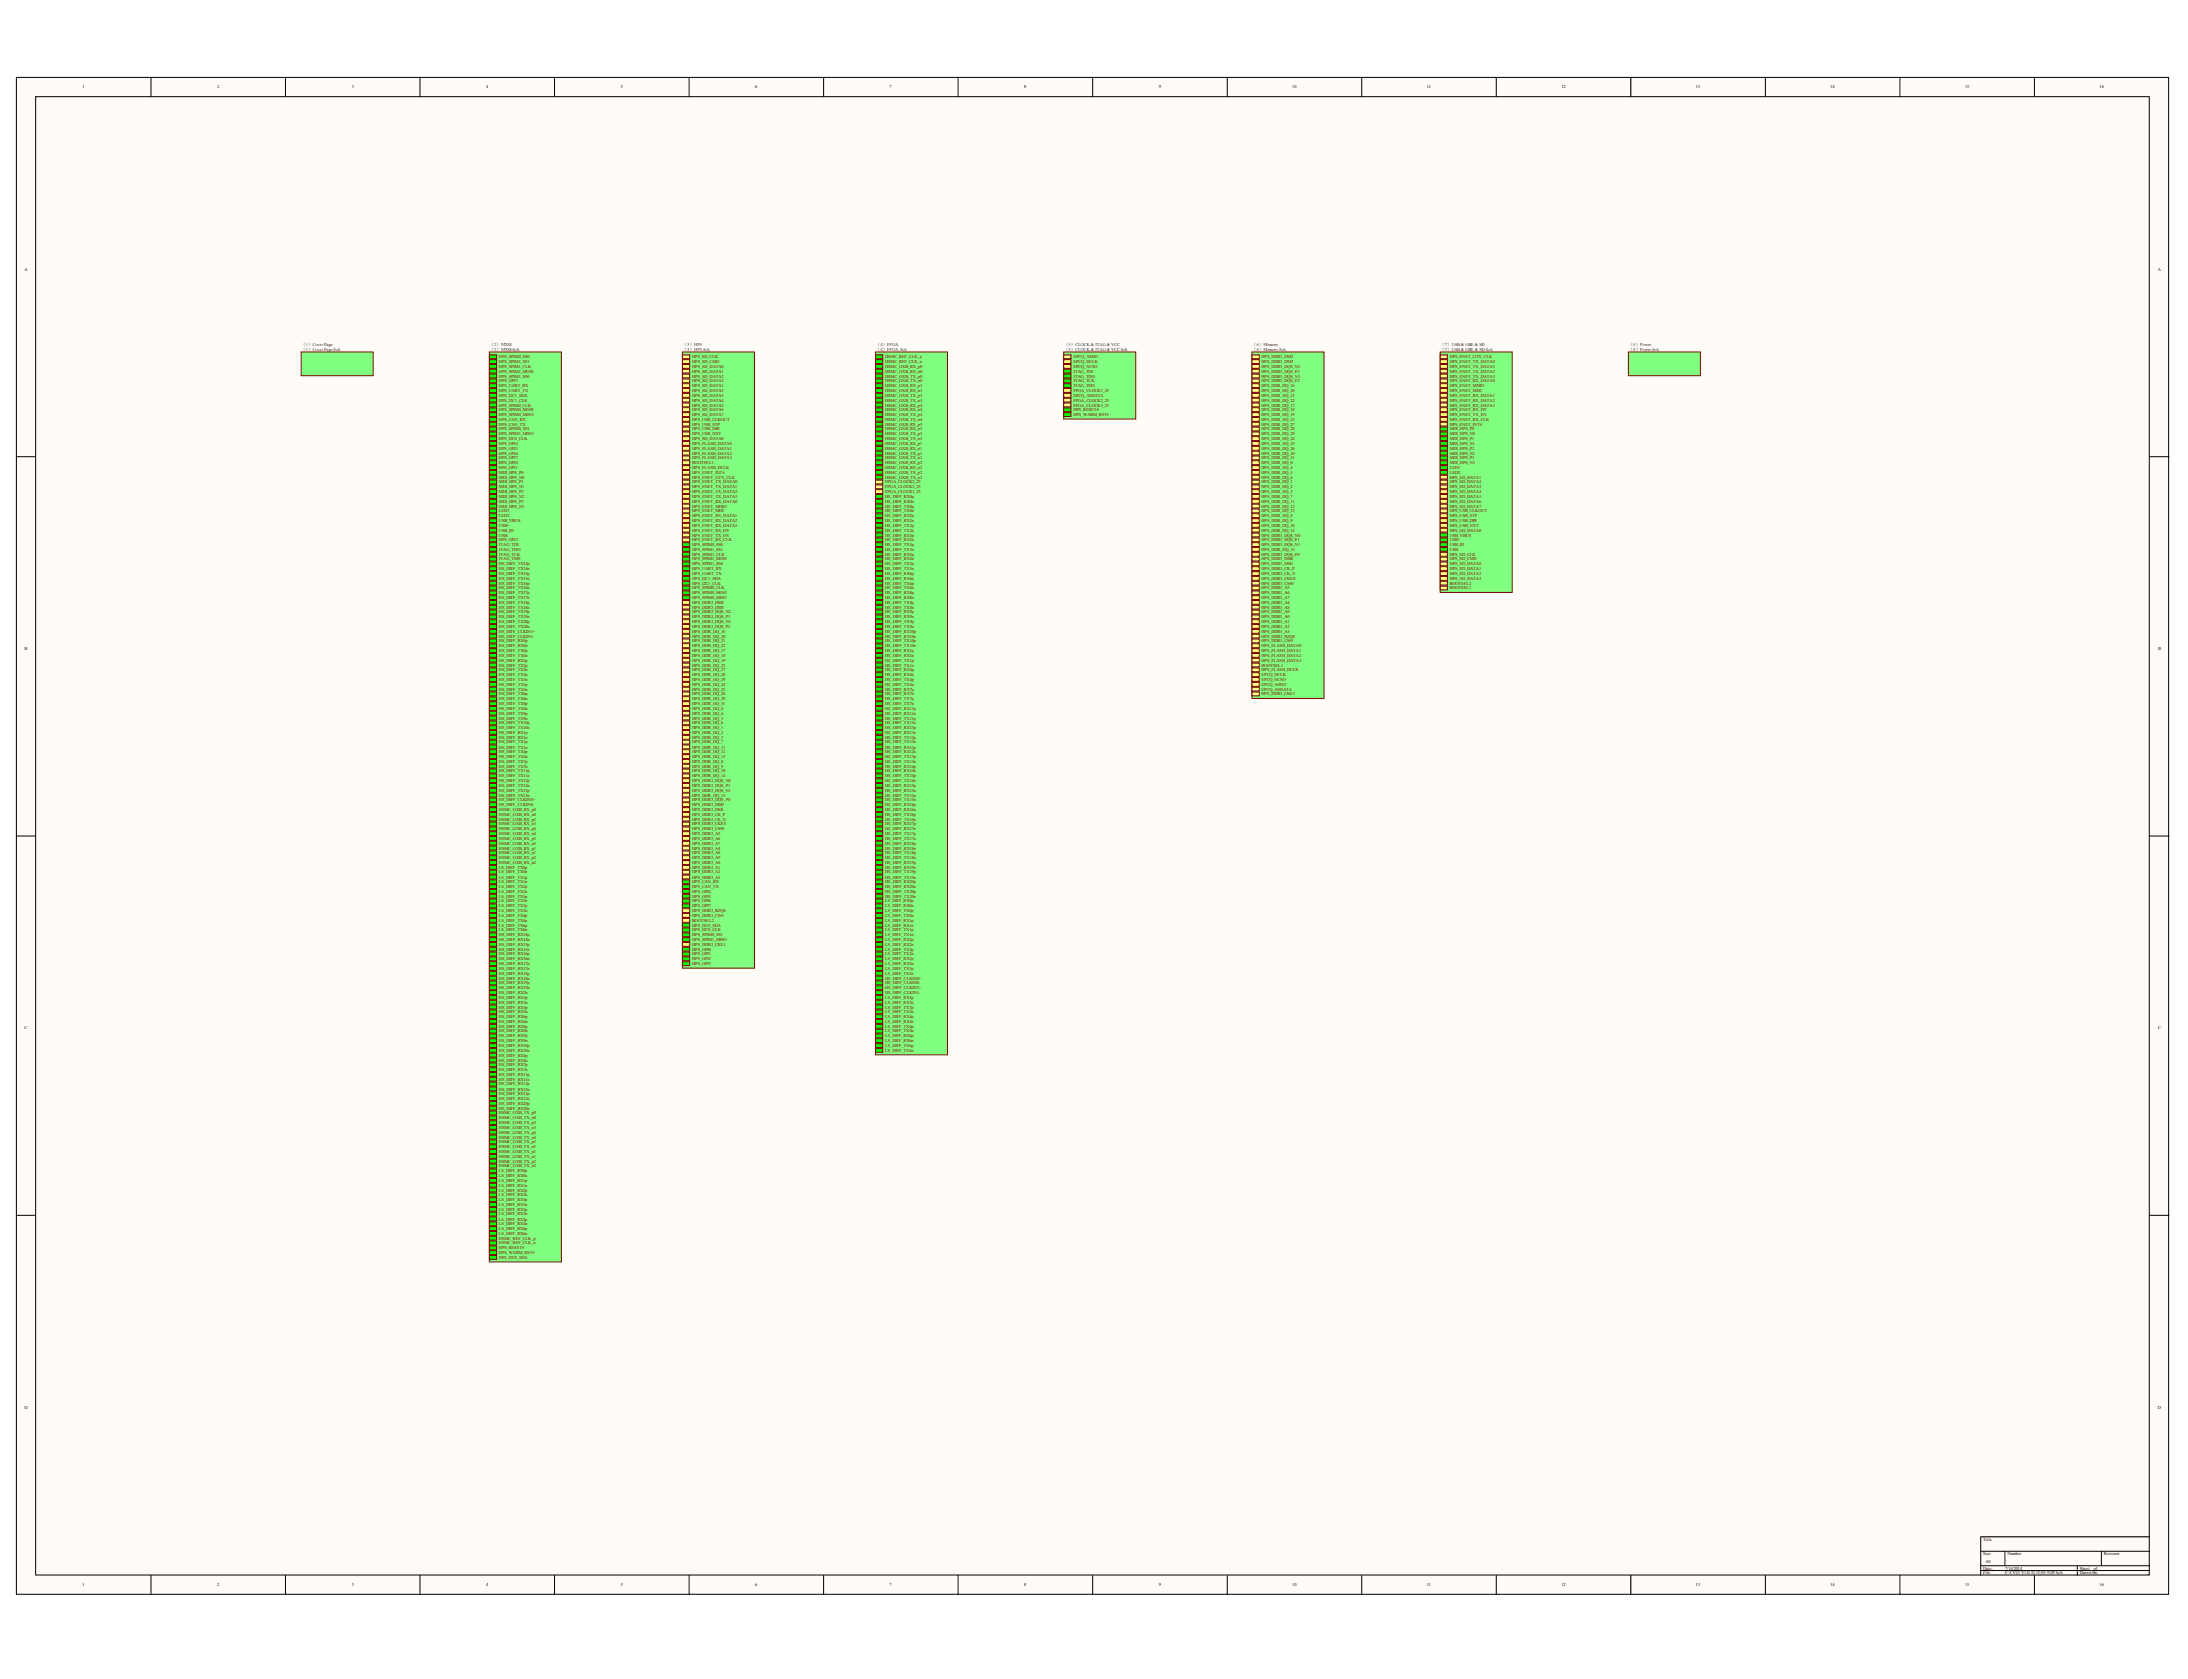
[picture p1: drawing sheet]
<svg xmlns="http://www.w3.org/2000/svg" width="270mm" height="207mm" viewBox="0 0 270 207" stroke-linecap="round" stroke-linejoin="round" font-family="sans-serif">
<defs><g id="words">
<g font-size=".6" fill="#000080">
<text x="37.2" y="42.7">（1）Cover Page</text>
<text x="37.2" y="43.3">（1）Cover Page.Sch</text>
<text x="60.4" y="42.7">（2）MXM</text>
<text x="60.4" y="43.3">（2）MXM.Sch</text>
<text x="84.2" y="42.7">（3）HPS</text>
<text x="84.2" y="43.3">（3）HPS.Sch</text>
<text x="108" y="42.7">（4）FPGA</text>
<text x="108" y="43.3">（4）FPGA .Sch</text>
<text x="131.2" y="42.7">（5）CLOCK &amp; JTAG &amp; VCC</text>
<text x="131.2" y="43.3">（5）CLOCK &amp; JTAG &amp; VCC.Sch</text>
<text x="154.4" y="42.7">（6）Memory</text>
<text x="154.4" y="43.3">（6）Memory.Sch</text>
<text x="177.6" y="42.7">（7）USB &amp; GBE &amp; SD</text>
<text x="177.6" y="43.3">（7）USB &amp; GBE &amp; SD.Sch</text>
<text x="200.8" y="42.7">（8）Power</text>
<text x="200.8" y="43.3">（8）Power.Sch</text>
</g>
<g font-size=".5">
<text x="10.2" y="10.9">1</text>
<text x="26.8" y="10.9">2</text>
<text x="43.4" y="10.9">3</text>
<text x="60" y="10.9">4</text>
<text x="76.6" y="10.9">5</text>
<text x="93.1" y="10.9">6</text>
<text x="109.7" y="10.9">7</text>
<text x="126.3" y="10.9">8</text>
<text x="142.9" y="10.9">9</text>
<text x="159.4" y="10.9">10</text>
<text x="176" y="10.9">11</text>
<text x="192.6" y="10.9">12</text>
<text x="209.2" y="10.9">13</text>
<text x="225.8" y="10.9">14</text>
<text x="242.4" y="10.9">15</text>
<text x="259" y="10.9">16</text>
<text x="3" y="33.4">A</text>
<text x="266.1" y="33.4">A</text>
<text x="3" y="80.2">B</text>
<text x="266.2" y="80.2">B</text>
<text x="3" y="127">C</text>
<text x="266.2" y="127">C</text>
<text x="3" y="173.8">D</text>
<text x="266.1" y="173.8">D</text>
<text x="244.6" y="190">Title</text>
<text x="244.6" y="191.8">Size</text>
<text x="247.6" y="191.8">Number</text>
<text x="259.5" y="191.8">Revision</text>
<text x="10.2" y="195.7">1</text>
<text x="26.8" y="195.7">2</text>
<text x="43.4" y="195.7">3</text>
<text x="60" y="195.7">4</text>
<text x="76.6" y="195.7">5</text>
<text x="93.1" y="195.7">6</text>
<text x="109.7" y="195.7">7</text>
<text x="126.3" y="195.7">8</text>
<text x="142.9" y="195.7">9</text>
<text x="159.4" y="195.7">10</text>
<text x="176" y="195.7">11</text>
<text x="192.6" y="195.7">12</text>
<text x="209.2" y="195.7">13</text>
<text x="225.8" y="195.7">14</text>
<text x="242.4" y="195.7">15</text>
<text x="244.6" y="193.6">Date:</text>
<text x="244.6" y="194.2">File:</text>
<text x="244.9" y="192.7">A0</text>
<text x="247.3" y="193.6">7/14/2014</text>
<text x="247.3" y="194.2">F:\CV23 V1.0\原理图\TOP.Sch</text>
<text x="256.5" y="193.6">Sheet</text>
<text x="256.5" y="194.2">Drawn By:</text>
<text x="258.3" y="193.6">of</text>
<text x="259" y="195.7">16</text>
</g>
<g font-size=".5" fill="#800000">
<text x="61.5" y="44.2">HPS_SPIM0_SS0</text>
<text x="61.5" y="44.8">HPS_SPIM1_SS1</text>
<text x="61.5" y="45.4">HPS_SPIM1_CLK</text>
<text x="61.5" y="46">HPS_SPIM1_MOSI</text>
<text x="61.5" y="46.6">HPS_SPIM1_SS0</text>
<text x="61.5" y="47.2">HPS_GPI3</text>
<text x="61.5" y="47.7">HPS_UART_RX</text>
<text x="85.4" y="44.2">HPS_SD_CLK</text>
<text x="85.4" y="44.8">HPS_SD_CMD</text>
<text x="85.4" y="45.4">HPS_SD_DATA0</text>
<text x="85.4" y="46">HPS_SD_DATA1</text>
<text x="85.4" y="46.6">HPS_SD_DATA2</text>
<text x="85.4" y="47.2">HPS_SD_DATA3</text>
<text x="85.4" y="47.7">HPS_SD_DATA1</text>
<text x="109.2" y="44.2">HSMC_REF_CLK_p</text>
<text x="109.2" y="44.8">HSMC_REF_CLK_n</text>
<text x="109.2" y="45.4">HSMC_GXB_RX_p0</text>
<text x="109.2" y="46">HSMC_GXB_RX_n0</text>
<text x="109.2" y="46.6">HSMC_GXB_TX_p0</text>
<text x="109.2" y="47.2">HSMC_GXB_TX_n0</text>
<text x="109.2" y="47.7">HSMC_GXB_RX_p3</text>
<text x="132.4" y="44.2">EPCQ_ASDO</text>
<text x="132.4" y="44.8">EPCQ_DCLK</text>
<text x="132.4" y="45.4">EPCQ_NCSO</text>
<text x="132.4" y="46">JTAG_TDI</text>
<text x="132.4" y="46.6">JTAG_TDO</text>
<text x="132.4" y="47.2">JTAG_TCK</text>
<text x="132.4" y="47.7">JTAG_TMS</text>
<text x="155.6" y="44.2">HPS_DDR3_DM2</text>
<text x="155.6" y="44.8">HPS_DDR3_DM3</text>
<text x="155.6" y="45.4">HPS_DDR3_DQS_N2</text>
<text x="155.6" y="46">HPS_DDR3_DQS_P3</text>
<text x="155.6" y="46.6">HPS_DDR3_DQS_N3</text>
<text x="155.6" y="47.2">HPS_DDR3_DQS_P2</text>
<text x="155.6" y="47.7">HPS_DDR_DQ_16</text>
<text x="178.8" y="44.2">HPS_ENET_GTX_CLK</text>
<text x="178.8" y="44.8">HPS_ENET_TX_DATA0</text>
<text x="178.8" y="45.4">HPS_ENET_TX_DATA1</text>
<text x="178.8" y="46">HPS_ENET_TX_DATA2</text>
<text x="178.8" y="46.6">HPS_ENET_TX_DATA3</text>
<text x="178.8" y="47.2">HPS_ENET_RX_DATA0</text>
<text x="178.8" y="47.7">HPS_ENET_MDIO</text>
<text x="61.5" y="48.3">HPS_UART_TX</text>
<text x="61.5" y="48.9">HPS_I2C1_SDA</text>
<text x="61.5" y="49.6">HPS_I2C1_CLK</text>
<text x="61.5" y="50.1">HPS_SPIM0_CLK</text>
<text x="61.5" y="50.7">HPS_SPIM0_MOSI</text>
<text x="61.5" y="51.3">HPS_SPIM0_MISO</text>
<text x="61.5" y="51.9">HPS_CAN_RX</text>
<text x="61.5" y="52.5">HPS_CAN_TX</text>
<text x="61.5" y="53.1">HPS_SPIM0_SS1</text>
<text x="61.5" y="53.7">HPS_SPIM1_MISO</text>
<text x="85.4" y="48.3">HPS_SD_DATA2</text>
<text x="85.4" y="48.9">HPS_SD_DATA3</text>
<text x="85.4" y="49.6">HPS_SD_DATA4</text>
<text x="85.4" y="50.1">HPS_SD_DATA5</text>
<text x="85.4" y="50.7">HPS_SD_DATA6</text>
<text x="85.4" y="51.3">HPS_SD_DATA7</text>
<text x="85.4" y="51.9">HPS_USB_CLKOUT</text>
<text x="85.4" y="52.5">HPS_USB_STP</text>
<text x="85.4" y="53.1">HPS_USB_DIR</text>
<text x="85.4" y="53.7">HPS_USB_NXT</text>
<text x="109.2" y="48.3">HSMC_GXB_RX_n3</text>
<text x="109.2" y="48.9">HSMC_GXB_TX_p3</text>
<text x="109.2" y="49.6">HSMC_GXB_TX_n3</text>
<text x="109.2" y="50.1">HSMC_GXB_RX_p4</text>
<text x="109.2" y="50.7">HSMC_GXB_RX_n4</text>
<text x="109.2" y="51.3">HSMC_GXB_TX_p4</text>
<text x="109.2" y="51.9">HSMC_GXB_TX_n4</text>
<text x="109.2" y="52.5">HSMC_GXB_RX_p5</text>
<text x="109.2" y="53.1">HSMC_GXB_RX_n5</text>
<text x="109.2" y="53.7">HSMC_GXB_TX_p5</text>
<text x="132.4" y="48.3">FPGA_CLOCK1_25</text>
<text x="132.4" y="48.9">EPCQ_ASDATA</text>
<text x="132.4" y="49.6">FPGA_CLOCK2_25</text>
<text x="132.4" y="50.1">FPGA_CLOCK3_25</text>
<text x="132.4" y="50.7">HPS_RESET#</text>
<text x="132.4" y="51.3">HPS_WARM_RST#</text>
<text x="155.6" y="48.3">HPS_DDR_DQ_20</text>
<text x="155.6" y="48.9">HPS_DDR_DQ_21</text>
<text x="155.6" y="49.6">HPS_DDR_DQ_22</text>
<text x="155.6" y="50.1">HPS_DDR_DQ_17</text>
<text x="155.6" y="50.7">HPS_DDR_DQ_18</text>
<text x="155.6" y="51.3">HPS_DDR_DQ_19</text>
<text x="155.6" y="51.9">HPS_DDR_DQ_23</text>
<text x="155.6" y="52.5">HPS_DDR_DQ_27</text>
<text x="155.6" y="53.1">HPS_DDR_DQ_28</text>
<text x="155.6" y="53.7">HPS_DDR_DQ_29</text>
<text x="178.8" y="48.3">HPS_ENET_MDC</text>
<text x="178.8" y="48.9">HPS_ENET_RX_DATA1</text>
<text x="178.8" y="49.6">HPS_ENET_RX_DATA2</text>
<text x="178.8" y="50.1">HPS_ENET_RX_DATA3</text>
<text x="178.8" y="50.7">HPS_ENET_RX_DV</text>
<text x="178.8" y="51.3">HPS_ENET_TX_EN</text>
<text x="178.8" y="51.9">HPS_ENET_RX_CLK</text>
<text x="178.8" y="52.5">HPS_ENET_INT#</text>
<text x="178.8" y="53.1">MDI_HPS_P0</text>
<text x="178.8" y="53.7">MDI_HPS_N0</text>
<text x="61.5" y="54.3">HPS_I2C0_CLK</text>
<text x="61.5" y="54.9">HPS_GPI4</text>
<text x="61.5" y="55.5">HPS_GPI5</text>
<text x="61.5" y="56.1">HPS_GPI6</text>
<text x="61.5" y="56.7">HPS_GPI7</text>
<text x="61.5" y="57.3">HPS_GPI0</text>
<text x="61.5" y="57.8">HPS_GPI1</text>
<text x="61.5" y="58.4">MDI_HPS_P0</text>
<text x="61.5" y="59">MDI_HPS_N0</text>
<text x="61.5" y="59.6">MDI_HPS_P1</text>
<text x="85.4" y="54.3">HPS_SD_DATA0</text>
<text x="85.4" y="54.9">HPS_FLASH_DATA0</text>
<text x="85.4" y="55.5">HPS_FLASH_DATA1</text>
<text x="85.4" y="56.1">HPS_FLASH_DATA2</text>
<text x="85.4" y="56.7">HPS_FLASH_DATA3</text>
<text x="85.4" y="57.3">BOOTSEL1</text>
<text x="85.4" y="57.8">HPS_FLASH_DCLK</text>
<text x="85.4" y="58.4">HPS_ENET_INT#</text>
<text x="85.4" y="59">HPS_ENET_GTX_CLK</text>
<text x="85.4" y="59.6">HPS_ENET_TX_DATA0</text>
<text x="109.2" y="54.3">HSMC_GXB_TX_n5</text>
<text x="109.2" y="54.9">HSMC_GXB_RX_p1</text>
<text x="109.2" y="55.5">HSMC_GXB_RX_n1</text>
<text x="109.2" y="56.1">HSMC_GXB_TX_p1</text>
<text x="109.2" y="56.7">HSMC_GXB_TX_n1</text>
<text x="109.2" y="57.3">HSMC_GXB_RX_p2</text>
<text x="109.2" y="57.8">HSMC_GXB_RX_n2</text>
<text x="109.2" y="58.4">HSMC_GXB_TX_p2</text>
<text x="109.2" y="59">HSMC_GXB_TX_n2</text>
<text x="109.2" y="59.6">FPGA_CLOCK2_25</text>
<text x="155.6" y="54.3">HPS_DDR_DQ_24</text>
<text x="155.6" y="54.9">HPS_DDR_DQ_25</text>
<text x="155.6" y="55.5">HPS_DDR_DQ_26</text>
<text x="155.6" y="56.1">HPS_DDR_DQ_30</text>
<text x="155.6" y="56.7">HPS_DDR_DQ_31</text>
<text x="155.6" y="57.3">HPS_DDR_DQ_0</text>
<text x="155.6" y="57.8">HPS_DDR_DQ_4</text>
<text x="155.6" y="58.4">HPS_DDR_DQ_5</text>
<text x="155.6" y="59">HPS_DDR_DQ_6</text>
<text x="155.6" y="59.6">HPS_DDR_DQ_1</text>
<text x="178.8" y="54.3">MDI_HPS_P1</text>
<text x="178.8" y="54.9">MDI_HPS_N1</text>
<text x="178.8" y="55.5">MDI_HPS_P2</text>
<text x="178.8" y="56.1">MDI_HPS_N2</text>
<text x="178.8" y="56.7">MDI_HPS_P3</text>
<text x="178.8" y="57.3">MDI_HPS_N3</text>
<text x="178.8" y="57.8">LED1</text>
<text x="178.8" y="58.4">LED2</text>
<text x="178.8" y="59">HPS_SD_DATA1</text>
<text x="178.8" y="59.6">HPS_SD_DATA2</text>
<text x="61.5" y="60.2">MDI_HPS_N1</text>
<text x="61.5" y="60.8">MDI_HPS_P2</text>
<text x="61.5" y="61.4">MDI_HPS_N2</text>
<text x="61.5" y="62">MDI_HPS_P3</text>
<text x="61.5" y="62.6">MDI_HPS_N3</text>
<text x="61.5" y="63.2">LED1</text>
<text x="61.5" y="63.8">LED2</text>
<text x="61.5" y="64.4">USB_VBUS</text>
<text x="61.5" y="65">USB+</text>
<text x="61.5" y="65.6">USB_ID</text>
<text x="85.4" y="60.2">HPS_ENET_TX_DATA1</text>
<text x="85.4" y="60.8">HPS_ENET_TX_DATA2</text>
<text x="85.4" y="61.4">HPS_ENET_TX_DATA3</text>
<text x="85.4" y="62">HPS_ENET_RX_DATA0</text>
<text x="85.4" y="62.6">HPS_ENET_MDIO</text>
<text x="85.4" y="63.2">HPS_ENET_MDC</text>
<text x="85.4" y="63.8">HPS_ENET_RX_DATA1</text>
<text x="85.4" y="64.4">HPS_ENET_RX_DATA2</text>
<text x="85.4" y="65">HPS_ENET_RX_DATA3</text>
<text x="85.4" y="65.6">HPS_ENET_RX_DV</text>
<text x="109.2" y="60.2">FPGA_CLOCK3_25</text>
<text x="109.2" y="60.8">FPGA_CLOCK1_25</text>
<text x="109.2" y="61.4">HS_DIFF_RX0p</text>
<text x="109.2" y="62">HS_DIFF_RX0n</text>
<text x="109.2" y="62.6">HS_DIFF_TX0p</text>
<text x="109.2" y="63.2">HS_DIFF_TX0n</text>
<text x="109.2" y="63.8">HS_DIFF_RX2p</text>
<text x="109.2" y="64.4">HS_DIFF_RX2n</text>
<text x="109.2" y="65">HS_DIFF_TX2p</text>
<text x="109.2" y="65.6">HS_DIFF_TX2n</text>
<text x="155.6" y="60.2">HPS_DDR_DQ_2</text>
<text x="155.6" y="60.8">HPS_DDR_DQ_3</text>
<text x="155.6" y="61.4">HPS_DDR_DQ_7</text>
<text x="155.6" y="62">HPS_DDR_DQ_11</text>
<text x="155.6" y="62.6">HPS_DDR_DQ_12</text>
<text x="155.6" y="63.2">HPS_DDR_DQ_13</text>
<text x="155.6" y="63.8">HPS_DDR_DQ_8</text>
<text x="155.6" y="64.4">HPS_DDR_DQ_9</text>
<text x="155.6" y="65">HPS_DDR_DQ_10</text>
<text x="155.6" y="65.6">HPS_DDR_DQ_14</text>
<text x="178.8" y="60.2">HPS_SD_DATA3</text>
<text x="178.8" y="60.8">HPS_SD_DATA4</text>
<text x="178.8" y="61.4">HPS_SD_DATA5</text>
<text x="178.8" y="62">HPS_SD_DATA6</text>
<text x="178.8" y="62.6">HPS_SD_DATA7</text>
<text x="178.8" y="63.2">HPS_USB_CLKOUT</text>
<text x="178.8" y="63.8">HPS_USB_STP</text>
<text x="178.8" y="64.4">HPS_USB_DIR</text>
<text x="178.8" y="65">HPS_USB_NXT</text>
<text x="178.8" y="65.6">HPS_SD_DATA0</text>
<text x="61.5" y="66.2">USB-</text>
<text x="61.5" y="66.8">HPS_GPI2</text>
<text x="61.5" y="67.4">JTAG_TDI</text>
<text x="61.5" y="67.9">JTAG_TDO</text>
<text x="61.5" y="68.5">JTAG_TCK</text>
<text x="61.5" y="69.1">JTAG_TMS</text>
<text x="61.5" y="69.7">HS_DIFF_TX14p</text>
<text x="61.5" y="70.3">HS_DIFF_TX14n</text>
<text x="61.5" y="70.9">HS_DIFF_TX15p</text>
<text x="61.5" y="71.5">HS_DIFF_TX15n</text>
<text x="85.4" y="66.2">HPS_ENET_TX_EN</text>
<text x="85.4" y="66.8">HPS_ENET_RX_CLK</text>
<text x="85.4" y="67.4">HPS_SPIM0_SS0</text>
<text x="85.4" y="67.9">HPS_SPIM1_SS1</text>
<text x="85.4" y="68.5">HPS_SPIM1_CLK</text>
<text x="85.4" y="69.1">HPS_SPIM1_MOSI</text>
<text x="85.4" y="69.7">HPS_SPIM1_SS0</text>
<text x="85.4" y="70.3">HPS_UART_RX</text>
<text x="85.4" y="70.9">HPS_UART_TX</text>
<text x="85.4" y="71.5">HPS_I2C1_SDA</text>
<text x="109.2" y="66.2">HS_DIFF_RX3p</text>
<text x="109.2" y="66.8">HS_DIFF_RX3n</text>
<text x="109.2" y="67.4">HS_DIFF_TX3p</text>
<text x="109.2" y="67.9">HS_DIFF_TX3n</text>
<text x="109.2" y="68.5">HS_DIFF_RX5p</text>
<text x="109.2" y="69.1">HS_DIFF_RX5n</text>
<text x="109.2" y="69.7">HS_DIFF_TX5p</text>
<text x="109.2" y="70.3">HS_DIFF_TX5n</text>
<text x="109.2" y="70.9">HS_DIFF_RX6p</text>
<text x="109.2" y="71.5">HS_DIFF_RX6n</text>
<text x="155.6" y="66.2">HPS_DDR3_DQS_N0</text>
<text x="155.6" y="66.8">HPS_DDR3_DQS_P1</text>
<text x="155.6" y="67.4">HPS_DDR3_DQS_N1</text>
<text x="155.6" y="67.9">HPS_DDR_DQ_15</text>
<text x="155.6" y="68.5">HPS_DDR3_DQS_P0</text>
<text x="155.6" y="69.1">HPS_DDR3_DM0</text>
<text x="155.6" y="69.7">HPS_DDR3_DM1</text>
<text x="155.6" y="70.3">HPS_DDR3_CK_P</text>
<text x="155.6" y="70.9">HPS_DDR3_CK_N</text>
<text x="155.6" y="71.5">HPS_DDR3_CKE0</text>
<text x="178.8" y="66.2">USB_VBUS</text>
<text x="178.8" y="66.8">USB+</text>
<text x="178.8" y="67.4">USB_ID</text>
<text x="178.8" y="67.9">USB-</text>
<text x="178.8" y="68.5">HPS_SD_CLK</text>
<text x="178.8" y="69.1">HPS_SD_CMD</text>
<text x="178.8" y="69.7">HPS_SD_DATA0</text>
<text x="178.8" y="70.3">HPS_SD_DATA1</text>
<text x="178.8" y="70.9">HPS_SD_DATA2</text>
<text x="178.8" y="71.5">HPS_SD_DATA3</text>
<text x="61.5" y="72.1">HS_DIFF_TX16p</text>
<text x="61.5" y="72.7">HS_DIFF_TX16n</text>
<text x="61.5" y="73.3">HS_DIFF_TX17p</text>
<text x="61.5" y="73.9">HS_DIFF_TX17n</text>
<text x="61.5" y="74.5">HS_DIFF_TX18p</text>
<text x="61.5" y="75.1">HS_DIFF_TX18n</text>
<text x="61.5" y="75.6">HS_DIFF_TX19p</text>
<text x="61.5" y="76.3">HS_DIFF_TX19n</text>
<text x="61.5" y="76.9">HS_DIFF_TX20p</text>
<text x="61.5" y="77.5">HS_DIFF_TX20n</text>
<text x="85.4" y="72.1">HPS_I2C1_CLK</text>
<text x="85.4" y="72.7">HPS_SPIM0_CLK</text>
<text x="85.4" y="73.3">HPS_SPIM0_MOSI</text>
<text x="85.4" y="73.9">HPS_SPIM0_MISO</text>
<text x="85.4" y="74.5">HPS_DDR3_DM2</text>
<text x="85.4" y="75.1">HPS_DDR3_DM3</text>
<text x="85.4" y="75.6">HPS_DDR3_DQS_N2</text>
<text x="85.4" y="76.3">HPS_DDR3_DQS_P3</text>
<text x="85.4" y="76.9">HPS_DDR3_DQS_N3</text>
<text x="85.4" y="77.5">HPS_DDR3_DQS_P2</text>
<text x="109.2" y="72.1">HS_DIFF_TX6p</text>
<text x="109.2" y="72.7">HS_DIFF_TX6n</text>
<text x="109.2" y="73.3">HS_DIFF_RX8p</text>
<text x="109.2" y="73.9">HS_DIFF_RX8n</text>
<text x="109.2" y="74.5">HS_DIFF_TX8p</text>
<text x="109.2" y="75.1">HS_DIFF_TX8n</text>
<text x="109.2" y="75.6">HS_DIFF_RX9p</text>
<text x="109.2" y="76.3">HS_DIFF_RX9n</text>
<text x="109.2" y="76.9">HS_DIFF_TX9p</text>
<text x="109.2" y="77.5">HS_DIFF_TX9n</text>
<text x="155.6" y="72.1">HPS_DDR3_CS#0</text>
<text x="155.6" y="72.7">HPS_DDR3_A5</text>
<text x="155.6" y="73.3">HPS_DDR3_A6</text>
<text x="155.6" y="73.9">HPS_DDR3_A7</text>
<text x="155.6" y="74.5">HPS_DDR3_A4</text>
<text x="155.6" y="75.1">HPS_DDR3_A8</text>
<text x="155.6" y="75.6">HPS_DDR3_A9</text>
<text x="155.6" y="76.3">HPS_DDR3_A0</text>
<text x="155.6" y="76.9">HPS_DDR3_A1</text>
<text x="155.6" y="77.5">HPS_DDR3_A2</text>
<text x="178.8" y="72.1">BOOTSEL2</text>
<text x="178.8" y="72.7">BOOTSEL1</text>
<text x="61.5" y="78">HS_DIFF_CLKIN1+</text>
<text x="61.5" y="78.6">HS_DIFF_CLKIN1-</text>
<text x="61.5" y="79.2">HS_DIFF_RX0p</text>
<text x="61.5" y="79.8">HS_DIFF_RX0n</text>
<text x="61.5" y="80.4">HS_DIFF_TX0p</text>
<text x="61.5" y="81">HS_DIFF_TX0n</text>
<text x="61.5" y="81.6">HS_DIFF_RX2p</text>
<text x="61.5" y="82.2">HS_DIFF_TX2p</text>
<text x="61.5" y="82.8">HS_DIFF_TX2n</text>
<text x="61.5" y="83.4">HS_DIFF_TX3p</text>
<text x="61.5" y="84">HS_DIFF_TX3n</text>
<text x="85.4" y="78">HPS_DDR_DQ_16</text>
<text x="85.4" y="78.6">HPS_DDR_DQ_20</text>
<text x="85.4" y="79.2">HPS_DDR_DQ_21</text>
<text x="85.4" y="79.8">HPS_DDR_DQ_22</text>
<text x="85.4" y="80.4">HPS_DDR_DQ_17</text>
<text x="85.4" y="81">HPS_DDR_DQ_18</text>
<text x="85.4" y="81.6">HPS_DDR_DQ_19</text>
<text x="85.4" y="82.2">HPS_DDR_DQ_23</text>
<text x="85.4" y="82.8">HPS_DDR_DQ_27</text>
<text x="85.4" y="83.4">HPS_DDR_DQ_28</text>
<text x="85.4" y="84">HPS_DDR_DQ_29</text>
<text x="109.2" y="78">HS_DIFF_RX10p</text>
<text x="109.2" y="78.6">HS_DIFF_RX10n</text>
<text x="109.2" y="79.2">HS_DIFF_TX10p</text>
<text x="109.2" y="79.8">HS_DIFF_TX10n</text>
<text x="109.2" y="80.4">HS_DIFF_RX1p</text>
<text x="109.2" y="81">HS_DIFF_RX1n</text>
<text x="109.2" y="81.6">HS_DIFF_TX1p</text>
<text x="109.2" y="82.2">HS_DIFF_TX1n</text>
<text x="109.2" y="82.8">HS_DIFF_RX4p</text>
<text x="109.2" y="83.4">HS_DIFF_RX4n</text>
<text x="109.2" y="84">HS_DIFF_TX4p</text>
<text x="155.6" y="78">HPS_DDR3_A3</text>
<text x="155.6" y="78.6">HPS_DDR3_RZQ0</text>
<text x="155.6" y="79.2">HPS_DDR3_CS#1</text>
<text x="155.6" y="79.8">HPS_FLASH_DATA0</text>
<text x="155.6" y="80.4">HPS_FLASH_DATA1</text>
<text x="155.6" y="81">HPS_FLASH_DATA2</text>
<text x="155.6" y="81.6">HPS_FLASH_DATA3</text>
<text x="155.6" y="82.2">BOOTSEL1</text>
<text x="155.6" y="82.8">HPS_FLASH_DCLK</text>
<text x="155.6" y="83.4">EPCQ_DCLK</text>
<text x="155.6" y="84">EPCQ_NCSO</text>
<text x="61.5" y="84.6">HS_DIFF_TX5p</text>
<text x="61.5" y="85.2">HS_DIFF_TX5n</text>
<text x="61.5" y="85.8">HS_DIFF_TX6p</text>
<text x="61.5" y="86.3">HS_DIFF_TX6n</text>
<text x="61.5" y="87">HS_DIFF_TX8p</text>
<text x="61.5" y="87.6">HS_DIFF_TX8n</text>
<text x="61.5" y="88.2">HS_DIFF_TX9p</text>
<text x="61.5" y="88.7">HS_DIFF_TX9n</text>
<text x="61.5" y="89.3">HS_DIFF_TX10p</text>
<text x="61.5" y="89.9">HS_DIFF_TX10n</text>
<text x="85.4" y="84.6">HPS_DDR_DQ_24</text>
<text x="85.4" y="85.2">HPS_DDR_DQ_25</text>
<text x="85.4" y="85.8">HPS_DDR_DQ_26</text>
<text x="85.4" y="86.3">HPS_DDR_DQ_30</text>
<text x="85.4" y="87">HPS_DDR_DQ_31</text>
<text x="85.4" y="87.6">HPS_DDR_DQ_0</text>
<text x="85.4" y="88.2">HPS_DDR_DQ_4</text>
<text x="85.4" y="88.7">HPS_DDR_DQ_5</text>
<text x="85.4" y="89.3">HPS_DDR_DQ_6</text>
<text x="85.4" y="89.9">HPS_DDR_DQ_1</text>
<text x="109.2" y="84.6">HS_DIFF_TX4n</text>
<text x="109.2" y="85.2">HS_DIFF_RX7p</text>
<text x="109.2" y="85.8">HS_DIFF_RX7n</text>
<text x="109.2" y="86.3">HS_DIFF_TX7p</text>
<text x="109.2" y="87">HS_DIFF_TX7n</text>
<text x="109.2" y="87.6">HS_DIFF_RX11p</text>
<text x="109.2" y="88.2">HS_DIFF_RX11n</text>
<text x="109.2" y="88.7">HS_DIFF_TX11p</text>
<text x="109.2" y="89.3">HS_DIFF_TX11n</text>
<text x="109.2" y="89.9">HS_DIFF_RX13p</text>
<text x="155.6" y="84.6">EPCQ_ASDO</text>
<text x="155.6" y="85.2">EPCQ_ASDATA</text>
<text x="155.6" y="85.8">HPS_DDR3_CKE1</text>
<text x="61.5" y="90.5">HS_DIFF_RX1p</text>
<text x="61.5" y="91.1">HS_DIFF_RX1n</text>
<text x="61.5" y="91.7">HS_DIFF_TX1p</text>
<text x="61.5" y="92.3">HS_DIFF_TX1n</text>
<text x="61.5" y="92.9">HS_DIFF_TX4p</text>
<text x="61.5" y="93.5">HS_DIFF_TX4n</text>
<text x="61.5" y="94.1">HS_DIFF_TX7p</text>
<text x="61.5" y="94.7">HS_DIFF_TX7n</text>
<text x="61.5" y="95.3">HS_DIFF_TX11p</text>
<text x="61.5" y="95.9">HS_DIFF_TX11n</text>
<text x="85.4" y="90.5">HPS_DDR_DQ_2</text>
<text x="85.4" y="91.1">HPS_DDR_DQ_3</text>
<text x="85.4" y="91.7">HPS_DDR_DQ_7</text>
<text x="85.4" y="92.3">HPS_DDR_DQ_11</text>
<text x="85.4" y="92.9">HPS_DDR_DQ_12</text>
<text x="85.4" y="93.5">HPS_DDR_DQ_13</text>
<text x="85.4" y="94.1">HPS_DDR_DQ_8</text>
<text x="85.4" y="94.7">HPS_DDR_DQ_9</text>
<text x="85.4" y="95.3">HPS_DDR_DQ_10</text>
<text x="85.4" y="95.9">HPS_DDR_DQ_14</text>
<text x="109.2" y="90.5">HS_DIFF_RX13n</text>
<text x="109.2" y="91.1">HS_DIFF_TX12p</text>
<text x="109.2" y="91.7">HS_DIFF_TX12n</text>
<text x="109.2" y="92.3">HS_DIFF_RX12p</text>
<text x="109.2" y="92.9">HS_DIFF_RX12n</text>
<text x="109.2" y="93.5">HS_DIFF_TX13p</text>
<text x="109.2" y="94.1">HS_DIFF_TX13n</text>
<text x="109.2" y="94.7">HS_DIFF_RX14p</text>
<text x="109.2" y="95.3">HS_DIFF_RX14n</text>
<text x="109.2" y="95.9">HS_DIFF_TX14p</text>
<text x="61.5" y="96.4">HS_DIFF_TX12p</text>
<text x="61.5" y="97">HS_DIFF_TX12n</text>
<text x="61.5" y="97.7">HS_DIFF_TX13p</text>
<text x="61.5" y="98.3">HS_DIFF_TX13n</text>
<text x="61.5" y="98.8">HS_DIFF_CLKIN0+</text>
<text x="61.5" y="99.4">HS_DIFF_CLKIN0-</text>
<text x="61.5" y="100">HSMC_GXB_RX_p0</text>
<text x="61.5" y="100.6">HSMC_GXB_RX_n0</text>
<text x="61.5" y="101.2">HSMC_GXB_RX_p3</text>
<text x="61.5" y="101.8">HSMC_GXB_RX_n3</text>
<text x="85.4" y="96.4">HPS_DDR3_DQS_N0</text>
<text x="85.4" y="97">HPS_DDR3_DQS_P1</text>
<text x="85.4" y="97.7">HPS_DDR3_DQS_N1</text>
<text x="85.4" y="98.3">HPS_DDR_DQ_15</text>
<text x="85.4" y="98.8">HPS_DDR3_DQS_P0</text>
<text x="85.4" y="99.4">HPS_DDR3_DM0</text>
<text x="85.4" y="100">HPS_DDR3_DM1</text>
<text x="85.4" y="100.6">HPS_DDR3_CK_P</text>
<text x="85.4" y="101.2">HPS_DDR3_CK_N</text>
<text x="85.4" y="101.8">HPS_DDR3_CKE0</text>
<text x="109.2" y="96.4">HS_DIFF_TX14n</text>
<text x="109.2" y="97">HS_DIFF_RX15p</text>
<text x="109.2" y="97.7">HS_DIFF_RX15n</text>
<text x="109.2" y="98.3">HS_DIFF_TX15p</text>
<text x="109.2" y="98.8">HS_DIFF_TX15n</text>
<text x="109.2" y="99.4">HS_DIFF_RX16p</text>
<text x="109.2" y="100">HS_DIFF_RX16n</text>
<text x="109.2" y="100.6">HS_DIFF_TX16p</text>
<text x="109.2" y="101.2">HS_DIFF_TX16n</text>
<text x="109.2" y="101.8">HS_DIFF_RX17p</text>
<text x="61.5" y="102.4">HSMC_GXB_RX_p4</text>
<text x="61.5" y="103">HSMC_GXB_RX_n4</text>
<text x="61.5" y="103.6">HSMC_GXB_RX_p5</text>
<text x="61.5" y="104.2">HSMC_GXB_RX_n5</text>
<text x="61.5" y="104.8">HSMC_GXB_RX_p1</text>
<text x="61.5" y="105.4">HSMC_GXB_RX_n1</text>
<text x="61.5" y="106">HSMC_GXB_RX_p2</text>
<text x="61.5" y="106.5">HSMC_GXB_RX_n2</text>
<text x="61.5" y="107.1">LS_DIFF_TX0p</text>
<text x="61.5" y="107.7">LS_DIFF_TX0n</text>
<text x="85.4" y="102.4">HPS_DDR3_CS#0</text>
<text x="85.4" y="103">HPS_DDR3_A5</text>
<text x="85.4" y="103.6">HPS_DDR3_A6</text>
<text x="85.4" y="104.2">HPS_DDR3_A7</text>
<text x="85.4" y="104.8">HPS_DDR3_A4</text>
<text x="85.4" y="105.4">HPS_DDR3_A8</text>
<text x="85.4" y="106">HPS_DDR3_A9</text>
<text x="85.4" y="106.5">HPS_DDR3_A0</text>
<text x="85.4" y="107.1">HPS_DDR3_A1</text>
<text x="85.4" y="107.7">HPS_DDR3_A2</text>
<text x="109.2" y="102.4">HS_DIFF_RX17n</text>
<text x="109.2" y="103">HS_DIFF_TX17p</text>
<text x="109.2" y="103.6">HS_DIFF_TX17n</text>
<text x="109.2" y="104.2">HS_DIFF_RX18p</text>
<text x="109.2" y="104.8">HS_DIFF_RX18n</text>
<text x="109.2" y="105.4">HS_DIFF_TX18p</text>
<text x="109.2" y="106">HS_DIFF_TX18n</text>
<text x="109.2" y="106.5">HS_DIFF_RX19p</text>
<text x="109.2" y="107.1">HS_DIFF_RX19n</text>
<text x="109.2" y="107.7">HS_DIFF_TX19p</text>
<text x="61.5" y="108.4">LS_DIFF_TX1p</text>
<text x="61.5" y="108.9">LS_DIFF_TX1n</text>
<text x="61.5" y="109.5">LS_DIFF_TX2p</text>
<text x="61.5" y="110.1">LS_DIFF_TX2n</text>
<text x="61.5" y="110.7">LS_DIFF_TX5p</text>
<text x="61.5" y="111.3">LS_DIFF_TX5n</text>
<text x="61.5" y="111.9">LS_DIFF_TX3p</text>
<text x="61.5" y="112.5">LS_DIFF_TX3n</text>
<text x="61.5" y="113.1">LS_DIFF_TX4p</text>
<text x="61.5" y="113.7">LS_DIFF_TX4n</text>
<text x="85.4" y="108.4">HPS_DDR3_A3</text>
<text x="85.4" y="108.9">HPS_CAN_RX</text>
<text x="85.4" y="109.5">HPS_CAN_TX</text>
<text x="85.4" y="110.1">HPS_GPI4</text>
<text x="85.4" y="110.7">HPS_GPI5</text>
<text x="85.4" y="111.3">HPS_GPI6</text>
<text x="85.4" y="111.9">HPS_GPI7</text>
<text x="85.4" y="112.5">HPS_DDR3_RZQ0</text>
<text x="85.4" y="113.1">HPS_DDR3_CS#1</text>
<text x="85.4" y="113.7">BOOTSEL2</text>
<text x="109.2" y="108.4">HS_DIFF_TX19n</text>
<text x="109.2" y="108.9">HS_DIFF_RX20p</text>
<text x="109.2" y="109.5">HS_DIFF_RX20n</text>
<text x="109.2" y="110.1">HS_DIFF_TX20p</text>
<text x="109.2" y="110.7">HS_DIFF_TX20n</text>
<text x="109.2" y="111.3">LS_DIFF_RX0p</text>
<text x="109.2" y="111.9">LS_DIFF_RX0n</text>
<text x="109.2" y="112.5">LS_DIFF_TX0p</text>
<text x="109.2" y="113.1">LS_DIFF_TX0n</text>
<text x="109.2" y="113.7">LS_DIFF_RX1p</text>
<text x="61.5" y="114.3">LS_DIFF_TX6p</text>
<text x="61.5" y="114.9">LS_DIFF_TX6n</text>
<text x="61.5" y="115.5">HS_DIFF_RX14p</text>
<text x="61.5" y="116.1">HS_DIFF_RX14n</text>
<text x="61.5" y="116.7">HS_DIFF_RX15p</text>
<text x="61.5" y="117.2">HS_DIFF_RX15n</text>
<text x="61.5" y="117.8">HS_DIFF_RX16p</text>
<text x="61.5" y="118.5">HS_DIFF_RX16n</text>
<text x="61.5" y="119.1">HS_DIFF_RX17p</text>
<text x="61.5" y="119.6">HS_DIFF_RX17n</text>
<text x="85.4" y="114.3">HPS_I2C0_SDA</text>
<text x="85.4" y="114.9">HPS_I2C0_CLK</text>
<text x="85.4" y="115.5">HPS_SPIM0_SS1</text>
<text x="85.4" y="116.1">HPS_SPIM1_MISO</text>
<text x="85.4" y="116.7">HPS_DDR3_CKE1</text>
<text x="85.4" y="117.2">HPS_GPI0</text>
<text x="85.4" y="117.8">HPS_GPI1</text>
<text x="85.4" y="118.5">HPS_GPI2</text>
<text x="85.4" y="119.1">HPS_GPI3</text>
<text x="109.2" y="114.3">LS_DIFF_RX1n</text>
<text x="109.2" y="114.9">LS_DIFF_TX1p</text>
<text x="109.2" y="115.5">LS_DIFF_TX1n</text>
<text x="109.2" y="116.1">LS_DIFF_RX2p</text>
<text x="109.2" y="116.7">LS_DIFF_RX2n</text>
<text x="109.2" y="117.2">LS_DIFF_TX2p</text>
<text x="109.2" y="117.8">LS_DIFF_TX2n</text>
<text x="109.2" y="118.5">LS_DIFF_RX5p</text>
<text x="109.2" y="119.1">LS_DIFF_RX5n</text>
<text x="109.2" y="119.6">LS_DIFF_TX5p</text>
<text x="61.5" y="120.2">HS_DIFF_RX18p</text>
<text x="61.5" y="120.8">HS_DIFF_RX18n</text>
<text x="61.5" y="121.4">HS_DIFF_RX19p</text>
<text x="61.5" y="122">HS_DIFF_RX19n</text>
<text x="61.5" y="122.6">HS_DIFF_RX2n</text>
<text x="61.5" y="123.2">HS_DIFF_RX3p</text>
<text x="61.5" y="123.8">HS_DIFF_RX3n</text>
<text x="61.5" y="124.4">HS_DIFF_RX5p</text>
<text x="61.5" y="125">HS_DIFF_RX5n</text>
<text x="61.5" y="125.6">HS_DIFF_RX6p</text>
<text x="109.2" y="120.2">LS_DIFF_TX5n</text>
<text x="109.2" y="120.8">HS_DIFF_CLKIN0+</text>
<text x="109.2" y="121.4">HS_DIFF_CLKIN0-</text>
<text x="109.2" y="122">HS_DIFF_CLKIN1+</text>
<text x="109.2" y="122.6">HS_DIFF_CLKIN1-</text>
<text x="109.2" y="123.2">LS_DIFF_RX3p</text>
<text x="109.2" y="123.8">LS_DIFF_RX3n</text>
<text x="109.2" y="124.4">LS_DIFF_TX3p</text>
<text x="109.2" y="125">LS_DIFF_TX3n</text>
<text x="109.2" y="125.6">LS_DIFF_RX4p</text>
<text x="61.5" y="126.2">HS_DIFF_RX6n</text>
<text x="61.5" y="126.8">HS_DIFF_RX8p</text>
<text x="61.5" y="127.3">HS_DIFF_RX8n</text>
<text x="61.5" y="127.9">HS_DIFF_RX9p</text>
<text x="61.5" y="128.5">HS_DIFF_RX9n</text>
<text x="61.5" y="129.2">HS_DIFF_RX10p</text>
<text x="61.5" y="129.7">HS_DIFF_RX10n</text>
<text x="61.5" y="130.3">HS_DIFF_RX4p</text>
<text x="61.5" y="130.9">HS_DIFF_RX4n</text>
<text x="61.5" y="131.5">HS_DIFF_RX7p</text>
<text x="109.2" y="126.2">LS_DIFF_RX4n</text>
<text x="109.2" y="126.8">LS_DIFF_TX4p</text>
<text x="109.2" y="127.3">LS_DIFF_TX4n</text>
<text x="109.2" y="127.9">LS_DIFF_RX6p</text>
<text x="109.2" y="128.5">LS_DIFF_RX6n</text>
<text x="109.2" y="129.2">LS_DIFF_TX6p</text>
<text x="109.2" y="129.7">LS_DIFF_TX6n</text>
<text x="61.5" y="132.1">HS_DIFF_RX7n</text>
<text x="61.5" y="132.7">HS_DIFF_RX11p</text>
<text x="61.5" y="133.3">HS_DIFF_RX11n</text>
<text x="61.5" y="133.9">HS_DIFF_RX13p</text>
<text x="61.5" y="134.5">HS_DIFF_RX13n</text>
<text x="61.5" y="135.1">HS_DIFF_RX12p</text>
<text x="61.5" y="135.7">HS_DIFF_RX12n</text>
<text x="61.5" y="136.3">HS_DIFF_RX20p</text>
<text x="61.5" y="136.9">HS_DIFF_RX20n</text>
<text x="61.5" y="137.4">HSMC_GXB_TX_p0</text>
<text x="61.5" y="138">HSMC_GXB_TX_n0</text>
<text x="61.5" y="138.6">HSMC_GXB_TX_p3</text>
<text x="61.5" y="139.2">HSMC_GXB_TX_n3</text>
<text x="61.5" y="139.8">HSMC_GXB_TX_p4</text>
<text x="61.5" y="140.4">HSMC_GXB_TX_n4</text>
<text x="61.5" y="141">HSMC_GXB_TX_p5</text>
<text x="61.5" y="141.6">HSMC_GXB_TX_n5</text>
<text x="61.5" y="142.2">HSMC_GXB_TX_p1</text>
<text x="61.5" y="142.8">HSMC_GXB_TX_n1</text>
<text x="61.5" y="143.4">HSMC_GXB_TX_p2</text>
<text x="61.5" y="144">HSMC_GXB_TX_n2</text>
<text x="61.5" y="144.6">LS_DIFF_RX0p</text>
<text x="61.5" y="145.2">LS_DIFF_RX0n</text>
<text x="61.5" y="145.8">LS_DIFF_RX1p</text>
<text x="61.5" y="146.4">LS_DIFF_RX1n</text>
<text x="61.5" y="147">LS_DIFF_RX2p</text>
<text x="61.5" y="147.5">LS_DIFF_RX2n</text>
<text x="61.5" y="148.1">LS_DIFF_RX5p</text>
<text x="61.5" y="148.7">LS_DIFF_RX5n</text>
<text x="61.5" y="149.3">LS_DIFF_RX3p</text>
<text x="61.5" y="149.9">LS_DIFF_RX3n</text>
<text x="61.5" y="150.5">LS_DIFF_RX4p</text>
<text x="61.5" y="151.1">LS_DIFF_RX4n</text>
<text x="61.5" y="151.7">LS_DIFF_RX6p</text>
<text x="61.5" y="152.3">LS_DIFF_RX6n</text>
<text x="61.5" y="152.9">HSMC_REF_CLK_p</text>
<text x="61.5" y="153.5">HSMC_REF_CLK_n</text>
<text x="61.5" y="154.1">HPS_RESET#</text>
<text x="61.5" y="154.7">HPS_WARM_RST#</text>
<text x="61.5" y="155.3">HPS_I2C0_SDA</text>
</g>
</g></defs>
<g fill="#fffcf8" stroke="#000" stroke-width=".12">
<path d="M2 9.5h265.5v187.1h-265.5z"/>
<path d="M4.4 11.9h260.7v182.4h-260.7z"/>
</g>
<g fill="none" stroke="#000" stroke-width=".12">
<path d="M18.6 9.5v2.4M35.2 9.5v2.4M51.8 9.5v2.4M68.4 9.5v2.4M85 9.5v2.4M101.6 9.5v2.4M118.2 9.5v2.4M134.8 9.5v2.4M151.4 9.5v2.4M168 9.5v2.4M184.6 9.5v2.4M201.2 9.5v2.4"/>
<path d="M217.7 9.5v2.4M234.3 9.5v2.4M250.9 9.5v2.4M2 56.3h2.4M265.1 56.3h2.4M2 103.1h2.4M265.1 103.1h2.4M2 149.9h2.4M265.1 149.9h2.4M18.6 194.3v2.4M35.2 194.3v2.4M51.8 194.3v2.4"/>
<path d="M68.4 194.3v2.4M85 194.3v2.4M101.6 194.3v2.4M118.2 194.3v2.4M134.8 194.3v2.4M151.4 194.3v2.4M168 194.3v2.4M184.6 194.3v2.4M201.2 194.3v2.4M217.7 194.3v2.4M234.3 194.3v2.4M244.3 191.3h20.8"/>
<path d="M244.3 193.1h20.8M244.3 193.7h20.8M247.3 191.3v1.8M250.9 194.3v2.4M256.2 193.1v1.2M259.2 191.3v1.8M265.1 189.5h-20.8v4.8"/>
</g>
<g fill="#80ff80" stroke="#800000" stroke-width=".12">
<path d="M37.1 43.4h8.9v2.9h-8.9z"/>
<path d="M60.4 43.4h8.8v112.2h-8.8z"/>
</g>
<g fill="#0f0" stroke="#800000" stroke-width=".12">
<path d="M60.4 43.8h.9v.4h-.9z" fill-rule="evenodd"/>
<path d="M60.4 44.4h.9v.4h-.9z" fill-rule="evenodd"/>
<path d="M60.4 45h.9v.4h-.9z" fill-rule="evenodd"/>
<path d="M60.4 45.5h.9v.5h-.9z" fill-rule="evenodd"/>
<path d="M60.4 46.1h.9v.5h-.9z" fill-rule="evenodd"/>
<path d="M60.4 46.7h.9v.5h-.9z" fill-rule="evenodd"/>
<path d="M60.4 47.3h.9v.5h-.9z" fill-rule="evenodd"/>
<path d="M60.4 47.9h.9v.5h-.9z" fill-rule="evenodd"/>
<path d="M60.4 48.5h.9v.5h-.9z" fill-rule="evenodd"/>
<path d="M60.4 49.1h.9v.5h-.9z" fill-rule="evenodd"/>
<path d="M60.4 49.7h.9v.5h-.9z" fill-rule="evenodd"/>
<path d="M60.4 50.3h.9v.5h-.9z" fill-rule="evenodd"/>
<path d="M60.4 50.9h.9v.5h-.9z" fill-rule="evenodd"/>
<path d="M60.4 51.5h.9v.5h-.9z" fill-rule="evenodd"/>
<path d="M60.4 52.1h.9v.5h-.9z" fill-rule="evenodd"/>
<path d="M60.4 52.7h.9v.5h-.9z" fill-rule="evenodd"/>
<path d="M60.4 53.3h.9v.4h-.9z" fill-rule="evenodd"/>
<path d="M60.4 53.9h.9v.4h-.9z" fill-rule="evenodd"/>
<path d="M60.4 54.5h.9v.4h-.9z" fill-rule="evenodd"/>
<path d="M60.4 55.1h.9v.4h-.9z" fill-rule="evenodd"/>
<path d="M60.4 55.6h.9v.5h-.9z" fill-rule="evenodd"/>
<path d="M60.4 56.2h.9v.5h-.9z" fill-rule="evenodd"/>
<path d="M60.4 56.8h.9v.5h-.9z" fill-rule="evenodd"/>
<path d="M60.4 57.4h.9v.5h-.9z" fill-rule="evenodd"/>
<path d="M60.4 58h.9v.5h-.9z" fill-rule="evenodd"/>
<path d="M60.4 58.6h.9v.5h-.9z" fill-rule="evenodd"/>
<path d="M60.4 59.2h.9v.5h-.9z" fill-rule="evenodd"/>
<path d="M60.4 59.8h.9v.5h-.9z" fill-rule="evenodd"/>
<path d="M60.4 60.4h.9v.5h-.9z" fill-rule="evenodd"/>
<path d="M60.4 61h.9v.5h-.9z" fill-rule="evenodd"/>
<path d="M60.4 61.6h.9v.5h-.9z" fill-rule="evenodd"/>
<path d="M60.4 62.2h.9v.5h-.9z" fill-rule="evenodd"/>
<path d="M60.4 62.8h.9v.4h-.9z" fill-rule="evenodd"/>
<path d="M60.4 63.4h.9v.4h-.9z" fill-rule="evenodd"/>
<path d="M60.4 64h.9v.4h-.9z" fill-rule="evenodd"/>
<path d="M60.4 64.6h.9v.4h-.9z" fill-rule="evenodd"/>
<path d="M60.4 65.2h.9v.4h-.9z" fill-rule="evenodd"/>
<path d="M60.4 65.7h.9v.5h-.9z" fill-rule="evenodd"/>
<path d="M60.4 66.3h.9v.5h-.9z" fill-rule="evenodd"/>
<path d="M60.4 66.9h.9v.5h-.9z" fill-rule="evenodd"/>
<path d="M60.4 67.5h.9v.5h-.9z" fill-rule="evenodd"/>
<path d="M60.4 68.1h.9v.5h-.9z" fill-rule="evenodd"/>
<path d="M60.4 68.7h.9v.5h-.9z" fill-rule="evenodd"/>
<path d="M60.4 69.3h.9v.5h-.9z" fill-rule="evenodd"/>
<path d="M60.4 69.9h.9v.5h-.9z" fill-rule="evenodd"/>
<path d="M60.4 70.5h.9v.5h-.9z" fill-rule="evenodd"/>
<path d="M60.4 71.1h.9v.5h-.9z" fill-rule="evenodd"/>
<path d="M60.4 71.7h.9v.5h-.9z" fill-rule="evenodd"/>
<path d="M60.4 72.3h.9v.5h-.9z" fill-rule="evenodd"/>
<path d="M60.4 72.9h.9v.4h-.9z" fill-rule="evenodd"/>
<path d="M60.4 73.5h.9v.4h-.9z" fill-rule="evenodd"/>
<path d="M60.4 74.1h.9v.4h-.9z" fill-rule="evenodd"/>
<path d="M60.4 74.7h.9v.4h-.9z" fill-rule="evenodd"/>
<path d="M60.4 75.2h.9v.5h-.9z" fill-rule="evenodd"/>
<path d="M60.4 75.8h.9v.5h-.9z" fill-rule="evenodd"/>
<path d="M60.4 76.4h.9v.5h-.9z" fill-rule="evenodd"/>
<path d="M60.4 77h.9v.5h-.9z" fill-rule="evenodd"/>
<path d="M60.4 77.6h.9v.5h-.9z" fill-rule="evenodd"/>
<path d="M60.4 78.2h.9v.5h-.9z" fill-rule="evenodd"/>
<path d="M60.4 78.8h.9v.5h-.9z" fill-rule="evenodd"/>
<path d="M60.4 79.4h.9v.5h-.9z" fill-rule="evenodd"/>
<path d="M60.4 80h.9v.5h-.9z" fill-rule="evenodd"/>
<path d="M60.4 80.6h.9v.5h-.9z" fill-rule="evenodd"/>
<path d="M60.4 81.2h.9v.5h-.9z" fill-rule="evenodd"/>
<path d="M60.4 81.8h.9v.5h-.9z" fill-rule="evenodd"/>
<path d="M60.4 82.4h.9v.5h-.9z" fill-rule="evenodd"/>
<path d="M60.4 83h.9v.4h-.9z" fill-rule="evenodd"/>
<path d="M60.4 83.6h.9v.4h-.9z" fill-rule="evenodd"/>
<path d="M60.4 84.2h.9v.4h-.9z" fill-rule="evenodd"/>
<path d="M60.4 84.8h.9v.4h-.9z" fill-rule="evenodd"/>
<path d="M60.4 85.3h.9v.5h-.9z" fill-rule="evenodd"/>
<path d="M60.4 85.9h.9v.5h-.9z" fill-rule="evenodd"/>
<path d="M60.4 86.5h.9v.5h-.9z" fill-rule="evenodd"/>
<path d="M60.4 87.1h.9v.5h-.9z" fill-rule="evenodd"/>
<path d="M60.4 87.7h.9v.5h-.9z" fill-rule="evenodd"/>
<path d="M60.4 88.3h.9v.5h-.9z" fill-rule="evenodd"/>
<path d="M60.4 88.9h.9v.5h-.9z" fill-rule="evenodd"/>
<path d="M60.4 89.5h.9v.5h-.9z" fill-rule="evenodd"/>
<path d="M60.4 90.1h.9v.5h-.9z" fill-rule="evenodd"/>
<path d="M60.4 90.7h.9v.5h-.9z" fill-rule="evenodd"/>
<path d="M60.4 91.3h.9v.5h-.9z" fill-rule="evenodd"/>
<path d="M60.4 91.9h.9v.5h-.9z" fill-rule="evenodd"/>
<path d="M60.4 92.5h.9v.5h-.9z" fill-rule="evenodd"/>
<path d="M60.4 93.1h.9v.4h-.9z" fill-rule="evenodd"/>
<path d="M60.4 93.7h.9v.4h-.9z" fill-rule="evenodd"/>
<path d="M60.4 94.3h.9v.4h-.9z" fill-rule="evenodd"/>
<path d="M60.4 94.9h.9v.4h-.9z" fill-rule="evenodd"/>
<path d="M60.4 95.4h.9v.5h-.9z" fill-rule="evenodd"/>
<path d="M60.4 96h.9v.5h-.9z" fill-rule="evenodd"/>
<path d="M60.4 96.6h.9v.5h-.9z" fill-rule="evenodd"/>
<path d="M60.4 97.2h.9v.5h-.9z" fill-rule="evenodd"/>
<path d="M60.4 97.8h.9v.5h-.9z" fill-rule="evenodd"/>
<path d="M60.4 98.4h.9v.5h-.9z" fill-rule="evenodd"/>
<path d="M60.4 99h.9v.5h-.9z" fill-rule="evenodd"/>
<path d="M60.4 99.6h.9v.5h-.9z" fill-rule="evenodd"/>
<path d="M60.4 100.2h.9v.5h-.9z" fill-rule="evenodd"/>
<path d="M60.4 100.8h.9v.5h-.9z" fill-rule="evenodd"/>
<path d="M60.4 101.4h.9v.5h-.9z" fill-rule="evenodd"/>
<path d="M60.4 102h.9v.5h-.9z" fill-rule="evenodd"/>
<path d="M60.4 102.6h.9v.5h-.9z" fill-rule="evenodd"/>
<path d="M60.4 103.2h.9v.4h-.9z" fill-rule="evenodd"/>
<path d="M60.4 103.8h.9v.4h-.9z" fill-rule="evenodd"/>
<path d="M60.4 104.4h.9v.4h-.9z" fill-rule="evenodd"/>
<path d="M60.4 105h.9v.4h-.9z" fill-rule="evenodd"/>
<path d="M60.4 105.5h.9v.5h-.9z" fill-rule="evenodd"/>
<path d="M60.4 106.1h.9v.5h-.9z" fill-rule="evenodd"/>
<path d="M60.4 106.7h.9v.5h-.9z" fill-rule="evenodd"/>
<path d="M60.4 107.3h.9v.5h-.9z" fill-rule="evenodd"/>
<path d="M60.4 107.9h.9v.5h-.9z" fill-rule="evenodd"/>
<path d="M60.4 108.5h.9v.5h-.9z" fill-rule="evenodd"/>
<path d="M60.4 109.1h.9v.5h-.9z" fill-rule="evenodd"/>
<path d="M60.4 109.7h.9v.5h-.9z" fill-rule="evenodd"/>
<path d="M60.4 110.3h.9v.5h-.9z" fill-rule="evenodd"/>
<path d="M60.4 110.9h.9v.5h-.9z" fill-rule="evenodd"/>
<path d="M60.4 111.5h.9v.5h-.9z" fill-rule="evenodd"/>
<path d="M60.4 112.1h.9v.5h-.9z" fill-rule="evenodd"/>
<path d="M60.4 112.7h.9v.5h-.9z" fill-rule="evenodd"/>
<path d="M60.4 113.3h.9v.4h-.9z" fill-rule="evenodd"/>
<path d="M60.4 113.9h.9v.4h-.9z" fill-rule="evenodd"/>
<path d="M60.4 114.5h.9v.4h-.9z" fill-rule="evenodd"/>
<path d="M60.4 115.1h.9v.4h-.9z" fill-rule="evenodd"/>
<path d="M60.4 115.6h.9v.5h-.9z" fill-rule="evenodd"/>
<path d="M60.4 116.2h.9v.5h-.9z" fill-rule="evenodd"/>
<path d="M60.4 116.8h.9v.5h-.9z" fill-rule="evenodd"/>
<path d="M60.4 117.4h.9v.5h-.9z" fill-rule="evenodd"/>
<path d="M60.4 118h.9v.5h-.9z" fill-rule="evenodd"/>
<path d="M60.4 118.6h.9v.5h-.9z" fill-rule="evenodd"/>
<path d="M60.4 119.2h.9v.5h-.9z" fill-rule="evenodd"/>
<path d="M60.4 119.8h.9v.5h-.9z" fill-rule="evenodd"/>
<path d="M60.4 120.4h.9v.5h-.9z" fill-rule="evenodd"/>
<path d="M60.4 121h.9v.5h-.9z" fill-rule="evenodd"/>
<path d="M60.4 121.6h.9v.5h-.9z" fill-rule="evenodd"/>
<path d="M60.4 122.2h.9v.5h-.9z" fill-rule="evenodd"/>
<path d="M60.4 122.8h.9v.4h-.9z" fill-rule="evenodd"/>
<path d="M60.4 123.4h.9v.4h-.9z" fill-rule="evenodd"/>
<path d="M60.4 124h.9v.4h-.9z" fill-rule="evenodd"/>
<path d="M60.4 124.6h.9v.4h-.9z" fill-rule="evenodd"/>
<path d="M60.4 125.2h.9v.4h-.9z" fill-rule="evenodd"/>
<path d="M60.4 125.7h.9v.5h-.9z" fill-rule="evenodd"/>
<path d="M60.4 126.3h.9v.5h-.9z" fill-rule="evenodd"/>
<path d="M60.4 126.9h.9v.5h-.9z" fill-rule="evenodd"/>
<path d="M60.4 127.5h.9v.5h-.9z" fill-rule="evenodd"/>
<path d="M60.4 128.1h.9v.5h-.9z" fill-rule="evenodd"/>
<path d="M60.4 128.7h.9v.5h-.9z" fill-rule="evenodd"/>
<path d="M60.4 129.3h.9v.5h-.9z" fill-rule="evenodd"/>
<path d="M60.4 129.9h.9v.5h-.9z" fill-rule="evenodd"/>
<path d="M60.4 130.5h.9v.5h-.9z" fill-rule="evenodd"/>
<path d="M60.4 131.1h.9v.5h-.9z" fill-rule="evenodd"/>
<path d="M60.4 131.7h.9v.5h-.9z" fill-rule="evenodd"/>
<path d="M60.4 132.3h.9v.5h-.9z" fill-rule="evenodd"/>
<path d="M60.4 132.9h.9v.4h-.9z" fill-rule="evenodd"/>
<path d="M60.4 133.5h.9v.4h-.9z" fill-rule="evenodd"/>
<path d="M60.4 134.1h.9v.4h-.9z" fill-rule="evenodd"/>
<path d="M60.4 134.7h.9v.4h-.9z" fill-rule="evenodd"/>
<path d="M60.4 135.2h.9v.5h-.9z" fill-rule="evenodd"/>
<path d="M60.4 135.8h.9v.5h-.9z" fill-rule="evenodd"/>
<path d="M60.4 136.4h.9v.5h-.9z" fill-rule="evenodd"/>
<path d="M60.4 137h.9v.5h-.9z" fill-rule="evenodd"/>
<path d="M60.4 137.6h.9v.5h-.9z" fill-rule="evenodd"/>
<path d="M60.4 138.2h.9v.5h-.9z" fill-rule="evenodd"/>
<path d="M60.4 138.8h.9v.5h-.9z" fill-rule="evenodd"/>
<path d="M60.4 139.4h.9v.5h-.9z" fill-rule="evenodd"/>
<path d="M60.4 140h.9v.5h-.9z" fill-rule="evenodd"/>
<path d="M60.4 140.6h.9v.5h-.9z" fill-rule="evenodd"/>
<path d="M60.4 141.2h.9v.5h-.9z" fill-rule="evenodd"/>
<path d="M60.4 141.8h.9v.5h-.9z" fill-rule="evenodd"/>
<path d="M60.4 142.4h.9v.5h-.9z" fill-rule="evenodd"/>
<path d="M60.4 143h.9v.4h-.9z" fill-rule="evenodd"/>
<path d="M60.4 143.6h.9v.4h-.9z" fill-rule="evenodd"/>
<path d="M60.4 144.2h.9v.4h-.9z" fill-rule="evenodd"/>
<path d="M60.4 144.8h.9v.4h-.9z" fill-rule="evenodd"/>
<path d="M60.4 145.3h.9v.5h-.9z" fill-rule="evenodd"/>
<path d="M60.4 145.9h.9v.5h-.9z" fill-rule="evenodd"/>
<path d="M60.4 146.5h.9v.5h-.9z" fill-rule="evenodd"/>
<path d="M60.4 147.1h.9v.5h-.9z" fill-rule="evenodd"/>
<path d="M60.4 147.7h.9v.5h-.9z" fill-rule="evenodd"/>
<path d="M60.4 148.3h.9v.5h-.9z" fill-rule="evenodd"/>
<path d="M60.4 148.9h.9v.5h-.9z" fill-rule="evenodd"/>
<path d="M60.4 149.5h.9v.5h-.9z" fill-rule="evenodd"/>
<path d="M60.4 150.1h.9v.5h-.9z" fill-rule="evenodd"/>
<path d="M60.4 150.7h.9v.5h-.9z" fill-rule="evenodd"/>
<path d="M60.4 151.3h.9v.5h-.9z" fill-rule="evenodd"/>
<path d="M60.4 151.9h.9v.5h-.9z" fill-rule="evenodd"/>
<path d="M60.4 152.5h.9v.5h-.9z" fill-rule="evenodd"/>
<path d="M60.4 153.1h.9v.4h-.9z" fill-rule="evenodd"/>
<path d="M60.4 153.7h.9v.4h-.9z" fill-rule="evenodd"/>
<path d="M60.4 154.3h.9v.4h-.9z" fill-rule="evenodd"/>
<path d="M60.4 154.9h.9v.4h-.9z" fill-rule="evenodd"/>
</g>
<path d="M84.2 43.4h8.9v76h-8.9z" fill="#80ff80" stroke="#800000" stroke-width=".12"/>
<g fill="#ffff80" stroke="#800000" stroke-width=".12">
<path d="M84.2 43.8h.9v.4h-.9z" fill-rule="evenodd"/>
<path d="M84.2 44.4h.9v.4h-.9z" fill-rule="evenodd"/>
<path d="M84.2 45h.9v.4h-.9z" fill-rule="evenodd"/>
<path d="M84.2 45.5h.9v.5h-.9z" fill-rule="evenodd"/>
<path d="M84.2 46.1h.9v.5h-.9z" fill-rule="evenodd"/>
<path d="M84.2 46.7h.9v.5h-.9z" fill-rule="evenodd"/>
<path d="M84.2 47.3h.9v.5h-.9z" fill-rule="evenodd"/>
<path d="M84.2 47.9h.9v.5h-.9z" fill-rule="evenodd"/>
<path d="M84.2 48.5h.9v.5h-.9z" fill-rule="evenodd"/>
<path d="M84.2 49.1h.9v.5h-.9z" fill-rule="evenodd"/>
<path d="M84.2 49.7h.9v.5h-.9z" fill-rule="evenodd"/>
<path d="M84.2 50.3h.9v.5h-.9z" fill-rule="evenodd"/>
<path d="M84.2 50.9h.9v.5h-.9z" fill-rule="evenodd"/>
<path d="M84.2 51.5h.9v.5h-.9z" fill-rule="evenodd"/>
<path d="M84.2 52.1h.9v.5h-.9z" fill-rule="evenodd"/>
<path d="M84.2 52.7h.9v.5h-.9z" fill-rule="evenodd"/>
<path d="M84.2 53.3h.9v.4h-.9z" fill-rule="evenodd"/>
<path d="M84.2 53.9h.9v.4h-.9z" fill-rule="evenodd"/>
<path d="M84.2 54.5h.9v.4h-.9z" fill-rule="evenodd"/>
<path d="M84.2 55.1h.9v.4h-.9z" fill-rule="evenodd"/>
<path d="M84.2 55.6h.9v.5h-.9z" fill-rule="evenodd"/>
<path d="M84.2 56.2h.9v.5h-.9z" fill-rule="evenodd"/>
<path d="M84.2 56.8h.9v.5h-.9z" fill-rule="evenodd"/>
<path d="M84.2 57.4h.9v.5h-.9z" fill-rule="evenodd"/>
<path d="M84.2 58h.9v.5h-.9z" fill-rule="evenodd"/>
<path d="M84.2 58.6h.9v.5h-.9z" fill-rule="evenodd"/>
<path d="M84.2 59.2h.9v.5h-.9z" fill-rule="evenodd"/>
<path d="M84.2 59.8h.9v.5h-.9z" fill-rule="evenodd"/>
<path d="M84.2 60.4h.9v.5h-.9z" fill-rule="evenodd"/>
<path d="M84.2 61h.9v.5h-.9z" fill-rule="evenodd"/>
<path d="M84.2 61.6h.9v.5h-.9z" fill-rule="evenodd"/>
<path d="M84.2 62.2h.9v.5h-.9z" fill-rule="evenodd"/>
<path d="M84.2 62.8h.9v.4h-.9z" fill-rule="evenodd"/>
<path d="M84.2 63.4h.9v.4h-.9z" fill-rule="evenodd"/>
<path d="M84.2 64h.9v.4h-.9z" fill-rule="evenodd"/>
<path d="M84.2 64.6h.9v.4h-.9z" fill-rule="evenodd"/>
<path d="M84.2 65.2h.9v.4h-.9z" fill-rule="evenodd"/>
<path d="M84.2 65.7h.9v.5h-.9z" fill-rule="evenodd"/>
<path d="M84.2 66.3h.9v.5h-.9z" fill-rule="evenodd"/>
</g>
<g fill="#0f0" stroke="#800000" stroke-width=".12">
<path d="M84.2 66.9h.9v.5h-.9z" fill-rule="evenodd"/>
<path d="M84.2 67.5h.9v.5h-.9z" fill-rule="evenodd"/>
<path d="M84.2 68.1h.9v.5h-.9z" fill-rule="evenodd"/>
<path d="M84.2 68.7h.9v.5h-.9z" fill-rule="evenodd"/>
<path d="M84.2 69.3h.9v.5h-.9z" fill-rule="evenodd"/>
<path d="M84.2 69.9h.9v.5h-.9z" fill-rule="evenodd"/>
<path d="M84.2 70.5h.9v.5h-.9z" fill-rule="evenodd"/>
<path d="M84.2 71.1h.9v.5h-.9z" fill-rule="evenodd"/>
<path d="M84.2 71.7h.9v.5h-.9z" fill-rule="evenodd"/>
<path d="M84.2 72.3h.9v.5h-.9z" fill-rule="evenodd"/>
<path d="M84.2 72.9h.9v.4h-.9z" fill-rule="evenodd"/>
<path d="M84.2 73.5h.9v.4h-.9z" fill-rule="evenodd"/>
</g>
<g fill="#ffff80" stroke="#800000" stroke-width=".12">
<path d="M84.2 74.1h.9v.4h-.9z" fill-rule="evenodd"/>
<path d="M84.2 74.7h.9v.4h-.9z" fill-rule="evenodd"/>
<path d="M84.2 75.2h.9v.5h-.9z" fill-rule="evenodd"/>
<path d="M84.2 75.8h.9v.5h-.9z" fill-rule="evenodd"/>
<path d="M84.2 76.4h.9v.5h-.9z" fill-rule="evenodd"/>
<path d="M84.2 77h.9v.5h-.9z" fill-rule="evenodd"/>
<path d="M84.2 77.6h.9v.5h-.9z" fill-rule="evenodd"/>
<path d="M84.2 78.2h.9v.5h-.9z" fill-rule="evenodd"/>
<path d="M84.2 78.8h.9v.5h-.9z" fill-rule="evenodd"/>
<path d="M84.2 79.4h.9v.5h-.9z" fill-rule="evenodd"/>
<path d="M84.2 80h.9v.5h-.9z" fill-rule="evenodd"/>
<path d="M84.2 80.6h.9v.5h-.9z" fill-rule="evenodd"/>
<path d="M84.2 81.2h.9v.5h-.9z" fill-rule="evenodd"/>
<path d="M84.2 81.8h.9v.5h-.9z" fill-rule="evenodd"/>
<path d="M84.2 82.4h.9v.5h-.9z" fill-rule="evenodd"/>
<path d="M84.2 83h.9v.4h-.9z" fill-rule="evenodd"/>
<path d="M84.2 83.6h.9v.4h-.9z" fill-rule="evenodd"/>
<path d="M84.2 84.2h.9v.4h-.9z" fill-rule="evenodd"/>
<path d="M84.2 84.8h.9v.4h-.9z" fill-rule="evenodd"/>
<path d="M84.2 85.3h.9v.5h-.9z" fill-rule="evenodd"/>
<path d="M84.2 85.9h.9v.5h-.9z" fill-rule="evenodd"/>
<path d="M84.2 86.5h.9v.5h-.9z" fill-rule="evenodd"/>
<path d="M84.2 87.1h.9v.5h-.9z" fill-rule="evenodd"/>
<path d="M84.2 87.7h.9v.5h-.9z" fill-rule="evenodd"/>
<path d="M84.2 88.3h.9v.5h-.9z" fill-rule="evenodd"/>
<path d="M84.2 88.9h.9v.5h-.9z" fill-rule="evenodd"/>
<path d="M84.2 89.5h.9v.5h-.9z" fill-rule="evenodd"/>
<path d="M84.2 90.1h.9v.5h-.9z" fill-rule="evenodd"/>
<path d="M84.2 90.7h.9v.5h-.9z" fill-rule="evenodd"/>
<path d="M84.2 91.3h.9v.5h-.9z" fill-rule="evenodd"/>
<path d="M84.2 91.9h.9v.5h-.9z" fill-rule="evenodd"/>
<path d="M84.2 92.5h.9v.5h-.9z" fill-rule="evenodd"/>
<path d="M84.2 93.1h.9v.4h-.9z" fill-rule="evenodd"/>
<path d="M84.2 93.7h.9v.4h-.9z" fill-rule="evenodd"/>
<path d="M84.2 94.3h.9v.4h-.9z" fill-rule="evenodd"/>
<path d="M84.2 94.9h.9v.4h-.9z" fill-rule="evenodd"/>
<path d="M84.2 95.4h.9v.5h-.9z" fill-rule="evenodd"/>
<path d="M84.2 96h.9v.5h-.9z" fill-rule="evenodd"/>
<path d="M84.2 96.6h.9v.5h-.9z" fill-rule="evenodd"/>
<path d="M84.2 97.2h.9v.5h-.9z" fill-rule="evenodd"/>
<path d="M84.2 97.8h.9v.5h-.9z" fill-rule="evenodd"/>
<path d="M84.2 98.4h.9v.5h-.9z" fill-rule="evenodd"/>
<path d="M84.2 99h.9v.5h-.9z" fill-rule="evenodd"/>
<path d="M84.2 99.6h.9v.5h-.9z" fill-rule="evenodd"/>
<path d="M84.2 100.2h.9v.5h-.9z" fill-rule="evenodd"/>
<path d="M84.2 100.8h.9v.5h-.9z" fill-rule="evenodd"/>
<path d="M84.2 101.4h.9v.5h-.9z" fill-rule="evenodd"/>
<path d="M84.2 102h.9v.5h-.9z" fill-rule="evenodd"/>
<path d="M84.2 102.6h.9v.5h-.9z" fill-rule="evenodd"/>
<path d="M84.2 103.2h.9v.4h-.9z" fill-rule="evenodd"/>
<path d="M84.2 103.8h.9v.4h-.9z" fill-rule="evenodd"/>
<path d="M84.2 104.4h.9v.4h-.9z" fill-rule="evenodd"/>
<path d="M84.2 105h.9v.4h-.9z" fill-rule="evenodd"/>
<path d="M84.2 105.5h.9v.5h-.9z" fill-rule="evenodd"/>
<path d="M84.2 106.1h.9v.5h-.9z" fill-rule="evenodd"/>
<path d="M84.2 106.7h.9v.5h-.9z" fill-rule="evenodd"/>
<path d="M84.2 107.3h.9v.5h-.9z" fill-rule="evenodd"/>
<path d="M84.2 107.9h.9v.5h-.9z" fill-rule="evenodd"/>
</g>
<g fill="#0f0" stroke="#800000" stroke-width=".12">
<path d="M84.2 108.5h.9v.5h-.9z" fill-rule="evenodd"/>
<path d="M84.2 109.1h.9v.5h-.9z" fill-rule="evenodd"/>
<path d="M84.2 109.7h.9v.5h-.9z" fill-rule="evenodd"/>
<path d="M84.2 110.3h.9v.5h-.9z" fill-rule="evenodd"/>
<path d="M84.2 110.9h.9v.5h-.9z" fill-rule="evenodd"/>
<path d="M84.2 111.5h.9v.5h-.9z" fill-rule="evenodd"/>
</g>
<g fill="#ffff80" stroke="#800000" stroke-width=".12">
<path d="M84.2 112.1h.9v.5h-.9z" fill-rule="evenodd"/>
<path d="M84.2 112.7h.9v.5h-.9z" fill-rule="evenodd"/>
<path d="M84.2 113.3h.9v.4h-.9z" fill-rule="evenodd"/>
</g>
<g fill="#0f0" stroke="#800000" stroke-width=".12">
<path d="M84.2 113.9h.9v.4h-.9z" fill-rule="evenodd"/>
<path d="M84.2 114.5h.9v.4h-.9z" fill-rule="evenodd"/>
<path d="M84.2 115.1h.9v.4h-.9z" fill-rule="evenodd"/>
<path d="M84.2 115.6h.9v.5h-.9z" fill-rule="evenodd"/>
</g>
<path d="M84.2 116.2h.9v.5h-.9z" fill-rule="evenodd" fill="#ffff80" stroke="#800000" stroke-width=".12"/>
<g fill="#0f0" stroke="#800000" stroke-width=".12">
<path d="M84.2 116.8h.9v.5h-.9z" fill-rule="evenodd"/>
<path d="M84.2 117.4h.9v.5h-.9z" fill-rule="evenodd"/>
<path d="M84.2 118h.9v.5h-.9z" fill-rule="evenodd"/>
<path d="M84.2 118.6h.9v.5h-.9z" fill-rule="evenodd"/>
</g>
<path d="M108 43.4h8.9v86.7h-8.9z" fill="#80ff80" stroke="#800000" stroke-width=".12"/>
<g fill="#0f0" stroke="#800000" stroke-width=".12">
<path d="M108 43.8h.9v.4h-.9z" fill-rule="evenodd"/>
<path d="M108 44.4h.9v.4h-.9z" fill-rule="evenodd"/>
<path d="M108 45h.9v.4h-.9z" fill-rule="evenodd"/>
<path d="M108 45.5h.9v.5h-.9z" fill-rule="evenodd"/>
<path d="M108 46.1h.9v.5h-.9z" fill-rule="evenodd"/>
<path d="M108 46.7h.9v.5h-.9z" fill-rule="evenodd"/>
<path d="M108 47.3h.9v.5h-.9z" fill-rule="evenodd"/>
<path d="M108 47.9h.9v.5h-.9z" fill-rule="evenodd"/>
<path d="M108 48.5h.9v.5h-.9z" fill-rule="evenodd"/>
<path d="M108 49.1h.9v.5h-.9z" fill-rule="evenodd"/>
<path d="M108 49.7h.9v.5h-.9z" fill-rule="evenodd"/>
<path d="M108 50.3h.9v.5h-.9z" fill-rule="evenodd"/>
<path d="M108 50.9h.9v.5h-.9z" fill-rule="evenodd"/>
<path d="M108 51.5h.9v.5h-.9z" fill-rule="evenodd"/>
<path d="M108 52.1h.9v.5h-.9z" fill-rule="evenodd"/>
<path d="M108 52.7h.9v.5h-.9z" fill-rule="evenodd"/>
<path d="M108 53.3h.9v.4h-.9z" fill-rule="evenodd"/>
<path d="M108 53.9h.9v.4h-.9z" fill-rule="evenodd"/>
<path d="M108 54.5h.9v.4h-.9z" fill-rule="evenodd"/>
<path d="M108 55.1h.9v.4h-.9z" fill-rule="evenodd"/>
<path d="M108 55.6h.9v.5h-.9z" fill-rule="evenodd"/>
<path d="M108 56.2h.9v.5h-.9z" fill-rule="evenodd"/>
<path d="M108 56.8h.9v.5h-.9z" fill-rule="evenodd"/>
<path d="M108 57.4h.9v.5h-.9z" fill-rule="evenodd"/>
<path d="M108 58h.9v.5h-.9z" fill-rule="evenodd"/>
<path d="M108 58.6h.9v.5h-.9z" fill-rule="evenodd"/>
</g>
<g fill="#ffff80" stroke="#800000" stroke-width=".12">
<path d="M108 59.2h.9v.5h-.9z" fill-rule="evenodd"/>
<path d="M108 59.8h.9v.5h-.9z" fill-rule="evenodd"/>
<path d="M108 60.4h.9v.5h-.9z" fill-rule="evenodd"/>
</g>
<g fill="#0f0" stroke="#800000" stroke-width=".12">
<path d="M108 61h.9v.5h-.9z" fill-rule="evenodd"/>
<path d="M108 61.6h.9v.5h-.9z" fill-rule="evenodd"/>
<path d="M108 62.2h.9v.5h-.9z" fill-rule="evenodd"/>
<path d="M108 62.8h.9v.4h-.9z" fill-rule="evenodd"/>
<path d="M108 63.4h.9v.4h-.9z" fill-rule="evenodd"/>
<path d="M108 64h.9v.4h-.9z" fill-rule="evenodd"/>
<path d="M108 64.6h.9v.4h-.9z" fill-rule="evenodd"/>
<path d="M108 65.2h.9v.4h-.9z" fill-rule="evenodd"/>
<path d="M108 65.7h.9v.5h-.9z" fill-rule="evenodd"/>
<path d="M108 66.3h.9v.5h-.9z" fill-rule="evenodd"/>
<path d="M108 66.9h.9v.5h-.9z" fill-rule="evenodd"/>
<path d="M108 67.5h.9v.5h-.9z" fill-rule="evenodd"/>
<path d="M108 68.1h.9v.5h-.9z" fill-rule="evenodd"/>
<path d="M108 68.7h.9v.5h-.9z" fill-rule="evenodd"/>
<path d="M108 69.3h.9v.5h-.9z" fill-rule="evenodd"/>
<path d="M108 69.9h.9v.5h-.9z" fill-rule="evenodd"/>
<path d="M108 70.5h.9v.5h-.9z" fill-rule="evenodd"/>
<path d="M108 71.1h.9v.5h-.9z" fill-rule="evenodd"/>
<path d="M108 71.7h.9v.5h-.9z" fill-rule="evenodd"/>
<path d="M108 72.3h.9v.5h-.9z" fill-rule="evenodd"/>
<path d="M108 72.9h.9v.4h-.9z" fill-rule="evenodd"/>
<path d="M108 73.5h.9v.4h-.9z" fill-rule="evenodd"/>
<path d="M108 74.1h.9v.4h-.9z" fill-rule="evenodd"/>
<path d="M108 74.7h.9v.4h-.9z" fill-rule="evenodd"/>
<path d="M108 75.2h.9v.5h-.9z" fill-rule="evenodd"/>
<path d="M108 75.8h.9v.5h-.9z" fill-rule="evenodd"/>
<path d="M108 76.4h.9v.5h-.9z" fill-rule="evenodd"/>
<path d="M108 77h.9v.5h-.9z" fill-rule="evenodd"/>
<path d="M108 77.6h.9v.5h-.9z" fill-rule="evenodd"/>
<path d="M108 78.2h.9v.5h-.9z" fill-rule="evenodd"/>
<path d="M108 78.8h.9v.5h-.9z" fill-rule="evenodd"/>
<path d="M108 79.4h.9v.5h-.9z" fill-rule="evenodd"/>
<path d="M108 80h.9v.5h-.9z" fill-rule="evenodd"/>
<path d="M108 80.6h.9v.5h-.9z" fill-rule="evenodd"/>
<path d="M108 81.2h.9v.5h-.9z" fill-rule="evenodd"/>
<path d="M108 81.8h.9v.5h-.9z" fill-rule="evenodd"/>
<path d="M108 82.4h.9v.5h-.9z" fill-rule="evenodd"/>
<path d="M108 83h.9v.4h-.9z" fill-rule="evenodd"/>
<path d="M108 83.6h.9v.4h-.9z" fill-rule="evenodd"/>
<path d="M108 84.2h.9v.4h-.9z" fill-rule="evenodd"/>
<path d="M108 84.8h.9v.4h-.9z" fill-rule="evenodd"/>
<path d="M108 85.3h.9v.5h-.9z" fill-rule="evenodd"/>
<path d="M108 85.9h.9v.5h-.9z" fill-rule="evenodd"/>
<path d="M108 86.5h.9v.5h-.9z" fill-rule="evenodd"/>
<path d="M108 87.1h.9v.5h-.9z" fill-rule="evenodd"/>
<path d="M108 87.7h.9v.5h-.9z" fill-rule="evenodd"/>
<path d="M108 88.3h.9v.5h-.9z" fill-rule="evenodd"/>
<path d="M108 88.9h.9v.5h-.9z" fill-rule="evenodd"/>
<path d="M108 89.5h.9v.5h-.9z" fill-rule="evenodd"/>
<path d="M108 90.1h.9v.5h-.9z" fill-rule="evenodd"/>
<path d="M108 90.7h.9v.5h-.9z" fill-rule="evenodd"/>
<path d="M108 91.3h.9v.5h-.9z" fill-rule="evenodd"/>
<path d="M108 91.9h.9v.5h-.9z" fill-rule="evenodd"/>
<path d="M108 92.5h.9v.5h-.9z" fill-rule="evenodd"/>
<path d="M108 93.1h.9v.4h-.9z" fill-rule="evenodd"/>
<path d="M108 93.7h.9v.4h-.9z" fill-rule="evenodd"/>
<path d="M108 94.3h.9v.4h-.9z" fill-rule="evenodd"/>
<path d="M108 94.9h.9v.4h-.9z" fill-rule="evenodd"/>
<path d="M108 95.4h.9v.5h-.9z" fill-rule="evenodd"/>
<path d="M108 96h.9v.5h-.9z" fill-rule="evenodd"/>
<path d="M108 96.6h.9v.5h-.9z" fill-rule="evenodd"/>
<path d="M108 97.2h.9v.5h-.9z" fill-rule="evenodd"/>
<path d="M108 97.8h.9v.5h-.9z" fill-rule="evenodd"/>
<path d="M108 98.4h.9v.5h-.9z" fill-rule="evenodd"/>
<path d="M108 99h.9v.5h-.9z" fill-rule="evenodd"/>
<path d="M108 99.6h.9v.5h-.9z" fill-rule="evenodd"/>
<path d="M108 100.2h.9v.5h-.9z" fill-rule="evenodd"/>
<path d="M108 100.8h.9v.5h-.9z" fill-rule="evenodd"/>
<path d="M108 101.4h.9v.5h-.9z" fill-rule="evenodd"/>
<path d="M108 102h.9v.5h-.9z" fill-rule="evenodd"/>
<path d="M108 102.6h.9v.5h-.9z" fill-rule="evenodd"/>
<path d="M108 103.2h.9v.4h-.9z" fill-rule="evenodd"/>
<path d="M108 103.8h.9v.4h-.9z" fill-rule="evenodd"/>
<path d="M108 104.4h.9v.4h-.9z" fill-rule="evenodd"/>
<path d="M108 105h.9v.4h-.9z" fill-rule="evenodd"/>
<path d="M108 105.5h.9v.5h-.9z" fill-rule="evenodd"/>
<path d="M108 106.1h.9v.5h-.9z" fill-rule="evenodd"/>
<path d="M108 106.7h.9v.5h-.9z" fill-rule="evenodd"/>
<path d="M108 107.3h.9v.5h-.9z" fill-rule="evenodd"/>
<path d="M108 107.9h.9v.5h-.9z" fill-rule="evenodd"/>
<path d="M108 108.5h.9v.5h-.9z" fill-rule="evenodd"/>
<path d="M108 109.1h.9v.5h-.9z" fill-rule="evenodd"/>
<path d="M108 109.7h.9v.5h-.9z" fill-rule="evenodd"/>
<path d="M108 110.3h.9v.5h-.9z" fill-rule="evenodd"/>
<path d="M108 110.9h.9v.5h-.9z" fill-rule="evenodd"/>
<path d="M108 111.5h.9v.5h-.9z" fill-rule="evenodd"/>
<path d="M108 112.1h.9v.5h-.9z" fill-rule="evenodd"/>
<path d="M108 112.7h.9v.5h-.9z" fill-rule="evenodd"/>
<path d="M108 113.3h.9v.4h-.9z" fill-rule="evenodd"/>
<path d="M108 113.9h.9v.4h-.9z" fill-rule="evenodd"/>
<path d="M108 114.5h.9v.4h-.9z" fill-rule="evenodd"/>
<path d="M108 115.1h.9v.4h-.9z" fill-rule="evenodd"/>
<path d="M108 115.6h.9v.5h-.9z" fill-rule="evenodd"/>
<path d="M108 116.2h.9v.5h-.9z" fill-rule="evenodd"/>
<path d="M108 116.8h.9v.5h-.9z" fill-rule="evenodd"/>
<path d="M108 117.4h.9v.5h-.9z" fill-rule="evenodd"/>
<path d="M108 118h.9v.5h-.9z" fill-rule="evenodd"/>
<path d="M108 118.6h.9v.5h-.9z" fill-rule="evenodd"/>
<path d="M108 119.2h.9v.5h-.9z" fill-rule="evenodd"/>
<path d="M108 119.8h.9v.5h-.9z" fill-rule="evenodd"/>
<path d="M108 120.4h.9v.5h-.9z" fill-rule="evenodd"/>
<path d="M108 121h.9v.5h-.9z" fill-rule="evenodd"/>
<path d="M108 121.6h.9v.5h-.9z" fill-rule="evenodd"/>
<path d="M108 122.2h.9v.5h-.9z" fill-rule="evenodd"/>
<path d="M108 122.8h.9v.4h-.9z" fill-rule="evenodd"/>
<path d="M108 123.4h.9v.4h-.9z" fill-rule="evenodd"/>
<path d="M108 124h.9v.4h-.9z" fill-rule="evenodd"/>
<path d="M108 124.6h.9v.4h-.9z" fill-rule="evenodd"/>
<path d="M108 125.2h.9v.4h-.9z" fill-rule="evenodd"/>
<path d="M108 125.7h.9v.5h-.9z" fill-rule="evenodd"/>
<path d="M108 126.3h.9v.5h-.9z" fill-rule="evenodd"/>
<path d="M108 126.9h.9v.5h-.9z" fill-rule="evenodd"/>
<path d="M108 127.5h.9v.5h-.9z" fill-rule="evenodd"/>
<path d="M108 128.1h.9v.5h-.9z" fill-rule="evenodd"/>
<path d="M108 128.7h.9v.5h-.9z" fill-rule="evenodd"/>
<path d="M108 129.3h.9v.5h-.9z" fill-rule="evenodd"/>
</g>
<path d="M131.2 43.4h8.9v8.3h-8.9z" fill="#80ff80" stroke="#800000" stroke-width=".12"/>
<g fill="#ffff80" stroke="#800000" stroke-width=".12">
<path d="M131.2 43.8h.9v.4h-.9z" fill-rule="evenodd"/>
<path d="M131.2 44.4h.9v.4h-.9z" fill-rule="evenodd"/>
<path d="M131.2 45h.9v.4h-.9z" fill-rule="evenodd"/>
</g>
<g fill="#0f0" stroke="#800000" stroke-width=".12">
<path d="M131.2 45.5h.9v.5h-.9z" fill-rule="evenodd"/>
<path d="M131.2 46.1h.9v.5h-.9z" fill-rule="evenodd"/>
<path d="M131.2 46.7h.9v.5h-.9z" fill-rule="evenodd"/>
<path d="M131.2 47.3h.9v.5h-.9z" fill-rule="evenodd"/>
</g>
<g fill="#ffff80" stroke="#800000" stroke-width=".12">
<path d="M131.2 47.9h.9v.5h-.9z" fill-rule="evenodd"/>
<path d="M131.2 48.5h.9v.5h-.9z" fill-rule="evenodd"/>
<path d="M131.2 49.1h.9v.5h-.9z" fill-rule="evenodd"/>
<path d="M131.2 49.7h.9v.5h-.9z" fill-rule="evenodd"/>
</g>
<g fill="#0f0" stroke="#800000" stroke-width=".12">
<path d="M131.2 50.3h.9v.5h-.9z" fill-rule="evenodd"/>
<path d="M131.2 50.9h.9v.5h-.9z" fill-rule="evenodd"/>
</g>
<path d="M154.4 43.4h8.9v42.7h-8.9z" fill="#80ff80" stroke="#800000" stroke-width=".12"/>
<g fill="#ffff80" stroke="#800000" stroke-width=".12">
<path d="M154.4 43.8h.9v.4h-.9z" fill-rule="evenodd"/>
<path d="M154.4 44.4h.9v.4h-.9z" fill-rule="evenodd"/>
<path d="M154.4 45h.9v.4h-.9z" fill-rule="evenodd"/>
<path d="M154.4 45.5h.9v.5h-.9z" fill-rule="evenodd"/>
<path d="M154.4 46.1h.9v.5h-.9z" fill-rule="evenodd"/>
<path d="M154.4 46.7h.9v.5h-.9z" fill-rule="evenodd"/>
<path d="M154.4 47.3h.9v.5h-.9z" fill-rule="evenodd"/>
<path d="M154.4 47.9h.9v.5h-.9z" fill-rule="evenodd"/>
<path d="M154.4 48.5h.9v.5h-.9z" fill-rule="evenodd"/>
<path d="M154.4 49.1h.9v.5h-.9z" fill-rule="evenodd"/>
<path d="M154.4 49.7h.9v.5h-.9z" fill-rule="evenodd"/>
<path d="M154.4 50.3h.9v.5h-.9z" fill-rule="evenodd"/>
<path d="M154.4 50.9h.9v.5h-.9z" fill-rule="evenodd"/>
<path d="M154.4 51.5h.9v.5h-.9z" fill-rule="evenodd"/>
<path d="M154.4 52.1h.9v.5h-.9z" fill-rule="evenodd"/>
<path d="M154.4 52.7h.9v.5h-.9z" fill-rule="evenodd"/>
<path d="M154.4 53.3h.9v.4h-.9z" fill-rule="evenodd"/>
<path d="M154.4 53.9h.9v.4h-.9z" fill-rule="evenodd"/>
<path d="M154.4 54.5h.9v.4h-.9z" fill-rule="evenodd"/>
<path d="M154.4 55.1h.9v.4h-.9z" fill-rule="evenodd"/>
<path d="M154.4 55.6h.9v.5h-.9z" fill-rule="evenodd"/>
<path d="M154.4 56.2h.9v.5h-.9z" fill-rule="evenodd"/>
<path d="M154.4 56.8h.9v.5h-.9z" fill-rule="evenodd"/>
<path d="M154.4 57.4h.9v.5h-.9z" fill-rule="evenodd"/>
<path d="M154.4 58h.9v.5h-.9z" fill-rule="evenodd"/>
<path d="M154.4 58.6h.9v.5h-.9z" fill-rule="evenodd"/>
<path d="M154.4 59.2h.9v.5h-.9z" fill-rule="evenodd"/>
<path d="M154.4 59.8h.9v.5h-.9z" fill-rule="evenodd"/>
<path d="M154.4 60.4h.9v.5h-.9z" fill-rule="evenodd"/>
<path d="M154.4 61h.9v.5h-.9z" fill-rule="evenodd"/>
<path d="M154.4 61.6h.9v.5h-.9z" fill-rule="evenodd"/>
<path d="M154.4 62.2h.9v.5h-.9z" fill-rule="evenodd"/>
<path d="M154.4 62.8h.9v.4h-.9z" fill-rule="evenodd"/>
<path d="M154.4 63.4h.9v.4h-.9z" fill-rule="evenodd"/>
<path d="M154.4 64h.9v.4h-.9z" fill-rule="evenodd"/>
<path d="M154.4 64.6h.9v.4h-.9z" fill-rule="evenodd"/>
<path d="M154.4 65.2h.9v.4h-.9z" fill-rule="evenodd"/>
<path d="M154.4 65.7h.9v.5h-.9z" fill-rule="evenodd"/>
<path d="M154.4 66.3h.9v.5h-.9z" fill-rule="evenodd"/>
<path d="M154.4 66.9h.9v.5h-.9z" fill-rule="evenodd"/>
<path d="M154.4 67.5h.9v.5h-.9z" fill-rule="evenodd"/>
<path d="M154.4 68.1h.9v.5h-.9z" fill-rule="evenodd"/>
<path d="M154.4 68.7h.9v.5h-.9z" fill-rule="evenodd"/>
<path d="M154.4 69.3h.9v.5h-.9z" fill-rule="evenodd"/>
<path d="M154.4 69.9h.9v.5h-.9z" fill-rule="evenodd"/>
<path d="M154.4 70.5h.9v.5h-.9z" fill-rule="evenodd"/>
<path d="M154.4 71.1h.9v.5h-.9z" fill-rule="evenodd"/>
<path d="M154.4 71.7h.9v.5h-.9z" fill-rule="evenodd"/>
<path d="M154.4 72.3h.9v.5h-.9z" fill-rule="evenodd"/>
<path d="M154.4 72.9h.9v.4h-.9z" fill-rule="evenodd"/>
<path d="M154.4 73.5h.9v.4h-.9z" fill-rule="evenodd"/>
<path d="M154.4 74.1h.9v.4h-.9z" fill-rule="evenodd"/>
<path d="M154.4 74.7h.9v.4h-.9z" fill-rule="evenodd"/>
<path d="M154.4 75.2h.9v.5h-.9z" fill-rule="evenodd"/>
<path d="M154.4 75.8h.9v.5h-.9z" fill-rule="evenodd"/>
<path d="M154.4 76.4h.9v.5h-.9z" fill-rule="evenodd"/>
<path d="M154.4 77h.9v.5h-.9z" fill-rule="evenodd"/>
<path d="M154.4 77.6h.9v.5h-.9z" fill-rule="evenodd"/>
<path d="M154.4 78.2h.9v.5h-.9z" fill-rule="evenodd"/>
<path d="M154.4 78.8h.9v.5h-.9z" fill-rule="evenodd"/>
<path d="M154.4 79.4h.9v.5h-.9z" fill-rule="evenodd"/>
<path d="M154.4 80h.9v.5h-.9z" fill-rule="evenodd"/>
<path d="M154.4 80.6h.9v.5h-.9z" fill-rule="evenodd"/>
<path d="M154.4 81.2h.9v.5h-.9z" fill-rule="evenodd"/>
<path d="M154.4 81.8h.9v.5h-.9z" fill-rule="evenodd"/>
<path d="M154.4 82.4h.9v.5h-.9z" fill-rule="evenodd"/>
<path d="M154.4 83h.9v.4h-.9z" fill-rule="evenodd"/>
<path d="M154.4 83.6h.9v.4h-.9z" fill-rule="evenodd"/>
<path d="M154.4 84.2h.9v.4h-.9z" fill-rule="evenodd"/>
<path d="M154.4 84.8h.9v.4h-.9z" fill-rule="evenodd"/>
<path d="M154.4 85.3h.9v.5h-.9z" fill-rule="evenodd"/>
</g>
<path d="M177.6 43.4h8.9v29.7h-8.9z" fill="#80ff80" stroke="#800000" stroke-width=".12"/>
<g fill="#ffff80" stroke="#800000" stroke-width=".12">
<path d="M177.6 43.8h.9v.4h-.9z" fill-rule="evenodd"/>
<path d="M177.6 44.4h.9v.4h-.9z" fill-rule="evenodd"/>
<path d="M177.6 45h.9v.4h-.9z" fill-rule="evenodd"/>
<path d="M177.6 45.5h.9v.5h-.9z" fill-rule="evenodd"/>
<path d="M177.6 46.1h.9v.5h-.9z" fill-rule="evenodd"/>
<path d="M177.6 46.7h.9v.5h-.9z" fill-rule="evenodd"/>
<path d="M177.6 47.3h.9v.5h-.9z" fill-rule="evenodd"/>
<path d="M177.6 47.9h.9v.5h-.9z" fill-rule="evenodd"/>
<path d="M177.6 48.5h.9v.5h-.9z" fill-rule="evenodd"/>
<path d="M177.6 49.1h.9v.5h-.9z" fill-rule="evenodd"/>
<path d="M177.6 49.7h.9v.5h-.9z" fill-rule="evenodd"/>
<path d="M177.6 50.3h.9v.5h-.9z" fill-rule="evenodd"/>
<path d="M177.6 50.9h.9v.5h-.9z" fill-rule="evenodd"/>
<path d="M177.6 51.5h.9v.5h-.9z" fill-rule="evenodd"/>
<path d="M177.6 52.1h.9v.5h-.9z" fill-rule="evenodd"/>
</g>
<g fill="#0f0" stroke="#800000" stroke-width=".12">
<path d="M177.6 52.7h.9v.5h-.9z" fill-rule="evenodd"/>
<path d="M177.6 53.3h.9v.4h-.9z" fill-rule="evenodd"/>
<path d="M177.6 53.9h.9v.4h-.9z" fill-rule="evenodd"/>
<path d="M177.6 54.5h.9v.4h-.9z" fill-rule="evenodd"/>
<path d="M177.6 55.1h.9v.4h-.9z" fill-rule="evenodd"/>
<path d="M177.6 55.6h.9v.5h-.9z" fill-rule="evenodd"/>
<path d="M177.6 56.2h.9v.5h-.9z" fill-rule="evenodd"/>
<path d="M177.6 56.8h.9v.5h-.9z" fill-rule="evenodd"/>
<path d="M177.6 57.4h.9v.5h-.9z" fill-rule="evenodd"/>
<path d="M177.6 58h.9v.5h-.9z" fill-rule="evenodd"/>
</g>
<g fill="#ffff80" stroke="#800000" stroke-width=".12">
<path d="M177.6 58.6h.9v.5h-.9z" fill-rule="evenodd"/>
<path d="M177.6 59.2h.9v.5h-.9z" fill-rule="evenodd"/>
<path d="M177.6 59.8h.9v.5h-.9z" fill-rule="evenodd"/>
<path d="M177.6 60.4h.9v.5h-.9z" fill-rule="evenodd"/>
<path d="M177.6 61h.9v.5h-.9z" fill-rule="evenodd"/>
<path d="M177.6 61.6h.9v.5h-.9z" fill-rule="evenodd"/>
<path d="M177.6 62.2h.9v.5h-.9z" fill-rule="evenodd"/>
<path d="M177.6 62.8h.9v.4h-.9z" fill-rule="evenodd"/>
<path d="M177.6 63.4h.9v.4h-.9z" fill-rule="evenodd"/>
<path d="M177.6 64h.9v.4h-.9z" fill-rule="evenodd"/>
<path d="M177.6 64.6h.9v.4h-.9z" fill-rule="evenodd"/>
<path d="M177.6 65.2h.9v.4h-.9z" fill-rule="evenodd"/>
</g>
<g fill="#0f0" stroke="#800000" stroke-width=".12">
<path d="M177.6 65.7h.9v.5h-.9z" fill-rule="evenodd"/>
<path d="M177.6 66.3h.9v.5h-.9z" fill-rule="evenodd"/>
<path d="M177.6 66.9h.9v.5h-.9z" fill-rule="evenodd"/>
<path d="M177.6 67.5h.9v.5h-.9z" fill-rule="evenodd"/>
</g>
<g fill="#ffff80" stroke="#800000" stroke-width=".12">
<path d="M177.6 68.1h.9v.5h-.9z" fill-rule="evenodd"/>
<path d="M177.6 68.7h.9v.5h-.9z" fill-rule="evenodd"/>
<path d="M177.6 69.3h.9v.5h-.9z" fill-rule="evenodd"/>
<path d="M177.6 69.9h.9v.5h-.9z" fill-rule="evenodd"/>
<path d="M177.6 70.5h.9v.5h-.9z" fill-rule="evenodd"/>
<path d="M177.6 71.1h.9v.5h-.9z" fill-rule="evenodd"/>
<path d="M177.6 71.7h.9v.5h-.9z" fill-rule="evenodd"/>
<path d="M177.6 72.3h.9v.5h-.9z" fill-rule="evenodd"/>
</g>
<path d="M200.8 43.4h8.9v2.9h-8.9z" fill="#80ff80" stroke="#800000" stroke-width=".12"/>
<use href="#words"/>
</svg>
